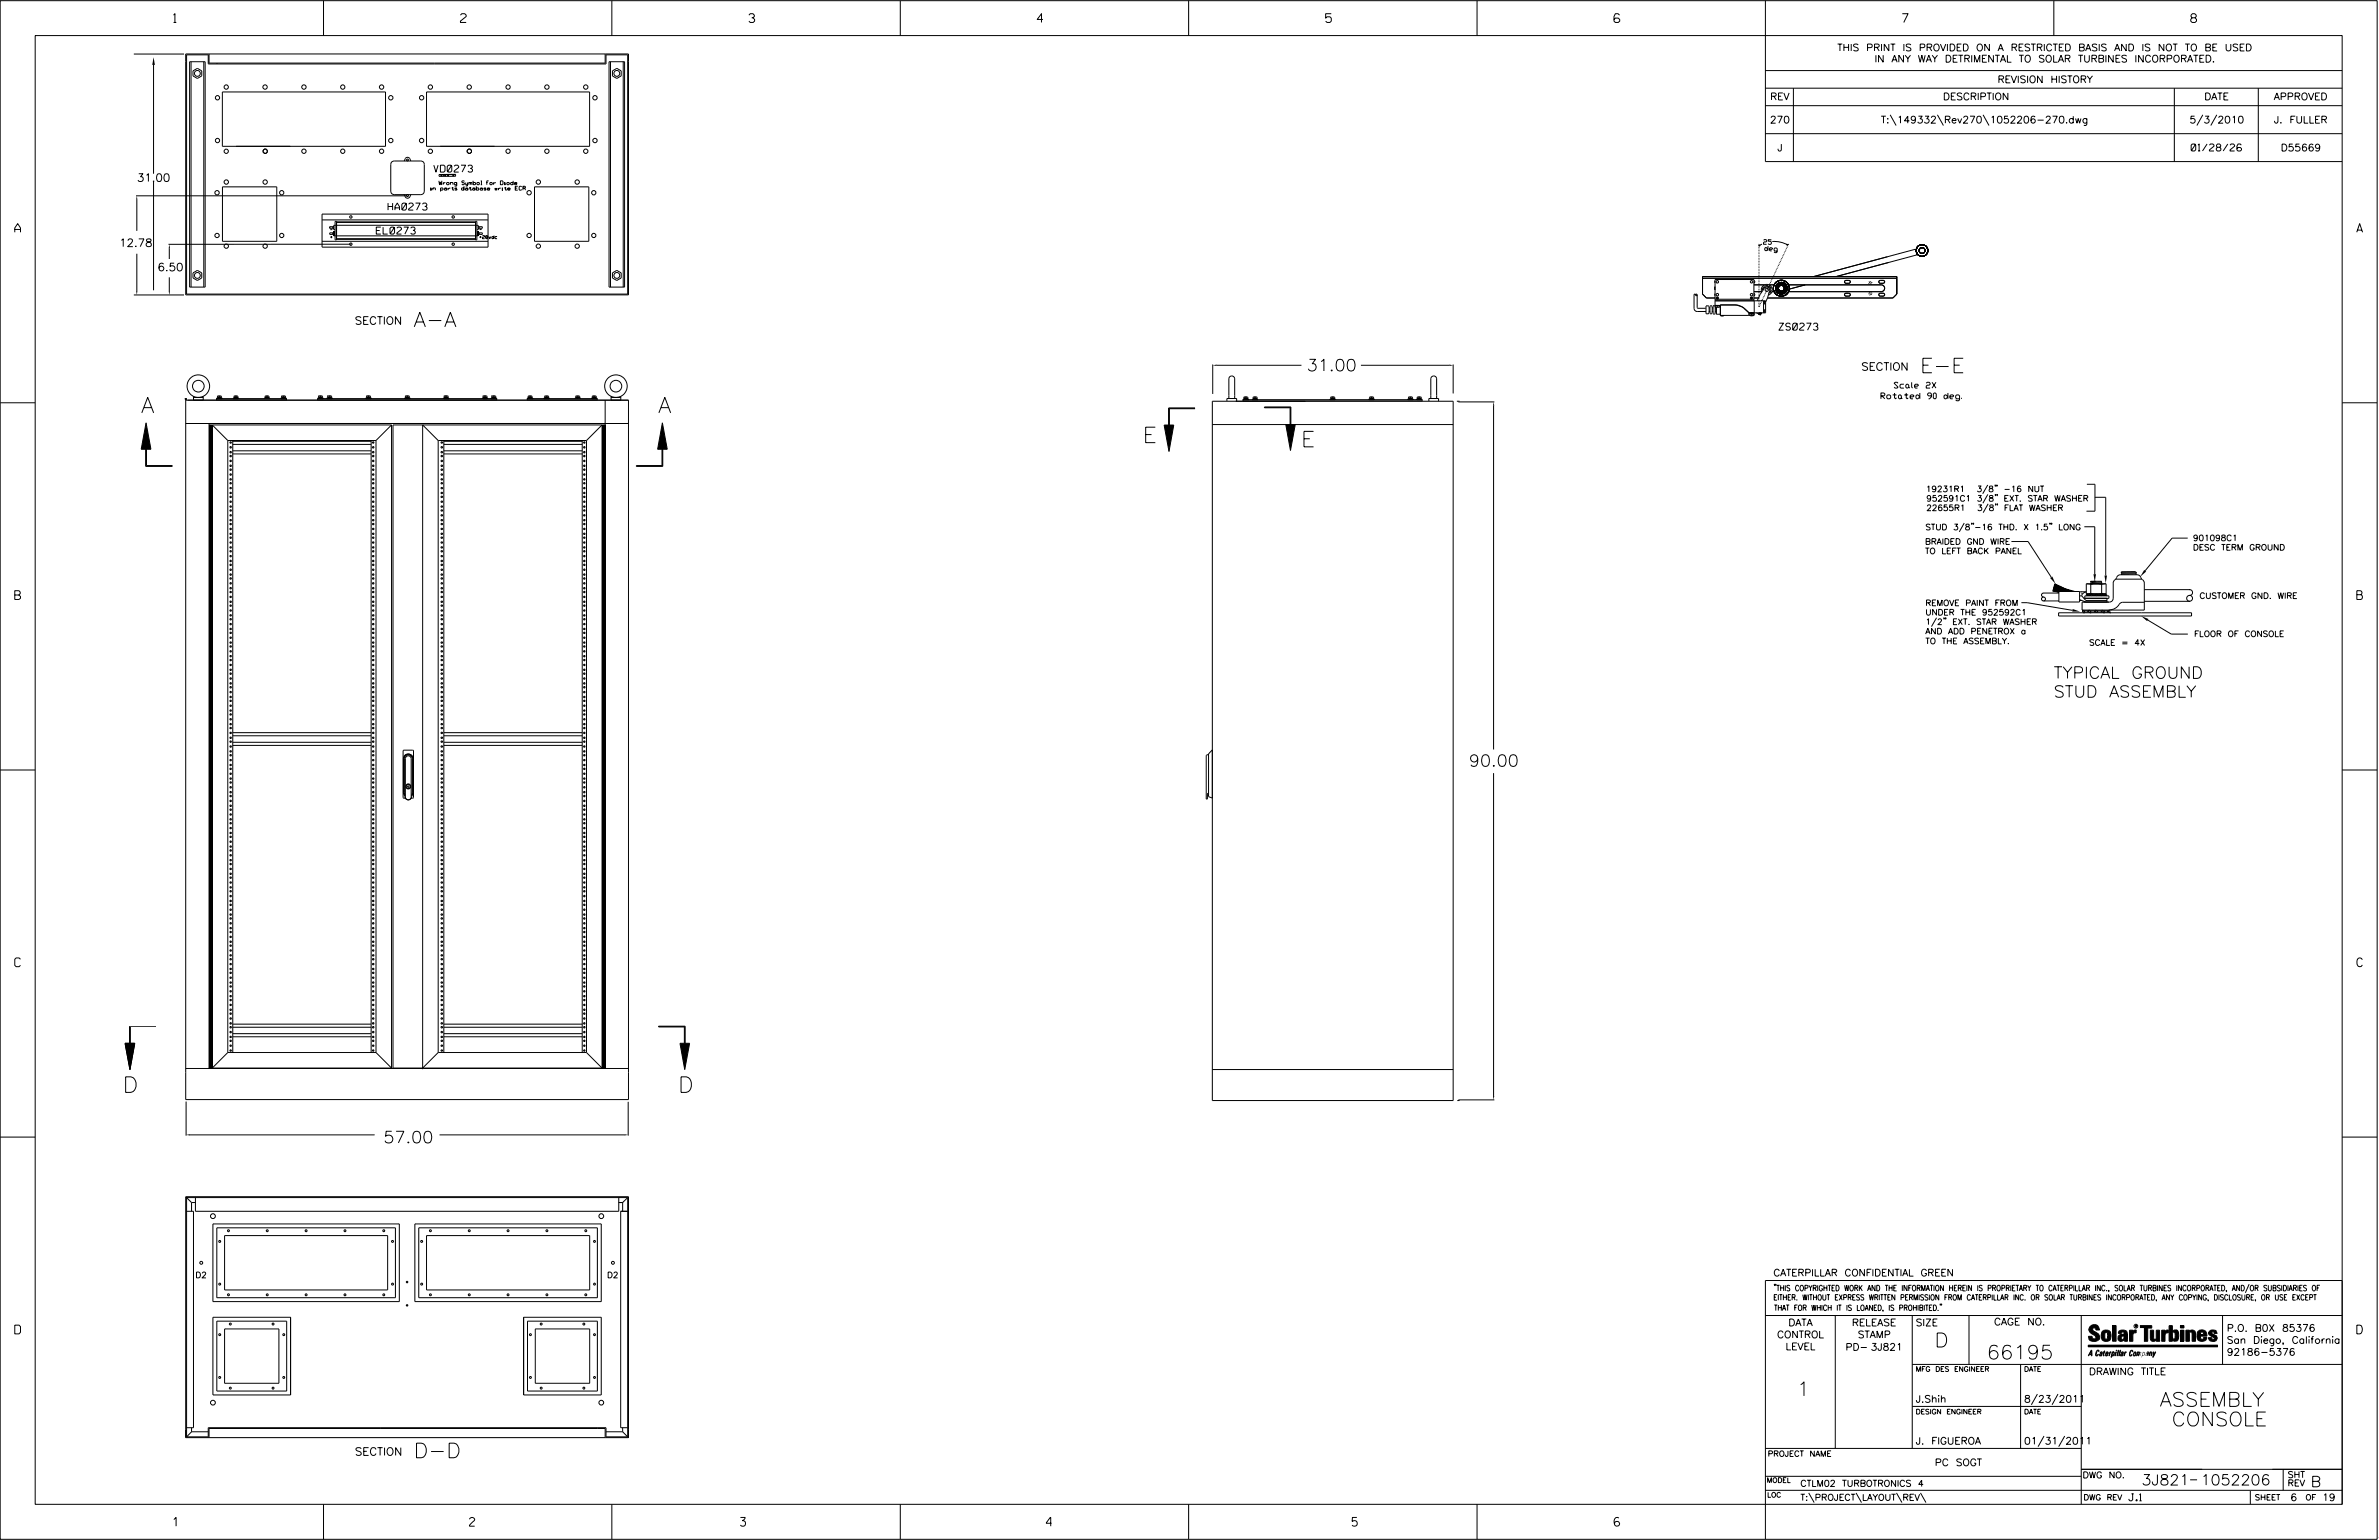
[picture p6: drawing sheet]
<svg xmlns="http://www.w3.org/2000/svg" width="864mm" height="559mm" viewBox="0 0 864 559" stroke-linecap="round" stroke-linejoin="round" font-family="sans-serif">
<defs><g id="words">
<g font-size="5.6">
<text x="51.2" y="149.8">A</text>
<text x="238.9" y="149.8">A</text>
<text x="414.8" y="160.6">E</text>
<text x="472.3" y="162.2">E</text>
<text x="44.5" y="396.4">D</text>
<text x="246.1" y="396.4">D</text>
</g>
<g font-size="5.3">
<text x="150.1" y="118.6">A-A</text>
<text x="697" y="135.3">E-E</text>
<text x="150.2" y="528.9">D-D</text>
</g>
<g font-size="5.1">
<text x="702.3" y="488.8">D</text>
<text x="721.2" y="493.2">66195</text>
<text x="652.2" y="506.5">1</text>
<text x="784" y="510.3">ASSEMBLY</text>
<text x="785.4" y="517.4">CONSOLE</text>
</g>
<g font-size="4.2">
<text x="474.3" y="134.6">31.00</text>
<text x="745.5" y="246.2">TYPICAL GROUND</text>
<text x="745.5" y="253">STUD ASSEMBLY</text>
<text x="533.2" y="278.1">90.00</text>
<text x="139.2" y="414.7">57.00</text>
</g>
<g font-size="3.8">
<text x="777.4" y="538.9">3J821</text>
<text x="798.8" y="538.9">1052206</text>
<text x="838.8" y="539.5">B</text>
</g>
<g font-size="3.2">
<text x="63" y="8.2">1</text>
<text x="167.2" y="8.2">2</text>
<text x="271.8" y="8.2">3</text>
<text x="376.5" y="8.2">4</text>
<text x="481.2" y="8.2">5</text>
<text x="690.6" y="8.2">7</text>
<text x="795.3" y="8.2">8</text>
<text x="5.4" y="84.3">A</text>
<text x="855.5" y="84.3">A</text>
<text x="5.4" y="217.5">B</text>
<text x="855.6" y="217.5">B</text>
<text x="5.4" y="350.8">C</text>
<text x="855.6" y="350.8">C</text>
<text x="5.4" y="484">D</text>
<text x="855.6" y="484">D</text>
<text x="62.8" y="553.8">1</text>
<text x="170.4" y="553.8">2</text>
<text x="268.8" y="553.8">3</text>
<text x="379.8" y="553.8">4</text>
<text x="490.8" y="553.8">5</text>
<text x="585.9" y="553.8">6</text>
</g>
<g font-size="2.8">
<text x="49.7" y="65.9">31.00</text>
<text x="43.3" y="89.5">12.78</text>
<text x="57.2" y="98.3">6.50</text>
<text x="128.8" y="117.7">SECTION</text>
<text x="675.7" y="134.4">SECTION</text>
<text x="128.8" y="528.1">SECTION</text>
</g>
<g font-size="2.5">
<text x="666.9" y="18.5">THIS PRINT IS PROVIDED ON A RESTRICTED BASIS AND IS NOT TO BE USED</text>
<text x="680.5" y="22.6">IN ANY WAY DETRIMENTAL TO SOLAR TURBINES INCORPORATED.</text>
<text x="725.1" y="30">REVISION HISTORY</text>
<text x="642.6" y="36.3">REV</text>
<text x="705.3" y="36.3">DESCRIPTION</text>
<text x="800.2" y="36.3">DATE</text>
<text x="825.4" y="36.3">APPROVED</text>
<text x="642.5" y="44.7">270</text>
<text x="682.8" y="44.7">T:\149332\Rev270\1052206-270.dwg</text>
<text x="794.8" y="44.7">5/3/2010</text>
<text x="825.5" y="44.7">J. FULLER</text>
<text x="645.2" y="54.8">J</text>
<text x="795.4" y="54.8">01/28/26</text>
<text x="827.9" y="54.8">D55669</text>
<text x="157.5" y="62.5">VD0273</text>
<text x="140.9" y="76.2">HA0273</text>
<text x="136.6" y="84.9">EL0273</text>
<text x="645.8" y="119.8">ZS0273</text>
<text x="643.8" y="463">CATERPILLAR CONFIDENTIAL GREEN</text>
<text x="645.1" y="485.5">CONTROL</text>
<text x="649.2" y="481.1">DATA</text>
<text x="672.3" y="481.1">RELEASE</text>
<text x="674.4" y="485.5">STAMP</text>
<text x="695.4" y="481.1">SIZE</text>
<text x="723.8" y="480.8">CAGE NO.</text>
<text x="808.4" y="483.1">P.O. B0X 85376</text>
<text x="648.2" y="489.8">LEVEL</text>
<text x="669.9" y="490">PD- 3J821</text>
<text x="808.4" y="487.5">San Diego, California</text>
<text x="808.4" y="491.8">92186-5376</text>
<text x="758.3" y="498.9">DRAWING TITLE</text>
<text x="695.4" y="508.9">J.Shih</text>
<text x="734.8" y="508.9">8/23/2011</text>
<text x="695.4" y="524.1">J. FIGUEROA</text>
<text x="734.8" y="524.1">01/31/2011</text>
<text x="702.4" y="531.9">PC SOGT</text>
<text x="772.8" y="544.6">J.1</text>
<text x="831.4" y="544.6">6</text>
<text x="843" y="544.6">19</text>
</g>
<g font-size="2.3">
<text x="653.5" y="539.4">CTLM02 TURBOTRONICS 4</text>
<text x="756" y="536.3">DWG NO.</text>
<text x="830.4" y="539.3">REV</text>
<text x="830.4" y="536.2">SHT</text>
<text x="653.5" y="544.5">T:\PROJECT\LAYOUT\REV\</text>
</g>
<g font-size="2.1">
<text x="687.6" y="140.8">Scale 2X</text>
<text x="682.8" y="144.7">Rotated 90 deg.</text>
<text x="699.1" y="178.5">19231R1</text>
<text x="717.7" y="178.5">3/8&quot; -16 NUT</text>
<text x="699.3" y="181.9">952591C1 3/8&quot; EXT. STAR WASHER</text>
<text x="699.3" y="185.3">22655R1</text>
<text x="715.1" y="185.3">3/8&quot; FLAT WASHER</text>
<text x="698.8" y="197.6">BRAIDED GND WIRE</text>
<text x="698.9" y="192.3">STUD 3/8&quot;-16 THD. X 1.5&quot; LONG</text>
<text x="796.1" y="196.2">901098C1</text>
<text x="698.8" y="201">TO LEFT BACK PANEL</text>
<text x="796.1" y="199.7">DESC TERM GROUND</text>
<text x="698.9" y="219.8">REMOVE PAINT FROM</text>
<text x="798.4" y="217.2">CUSTOMER GND. WIRE</text>
<text x="698.9" y="223.2">UNDER THE 952592C1</text>
<text x="698.9" y="226.7">1/2&quot; EXT. STAR WASHER</text>
<text x="698.9" y="230.1">AND ADD PENETROX a</text>
<text x="698.9" y="233.6">TO THE ASSEMBLY.</text>
<text x="796.5" y="231">FLOOR OF CONSOLE</text>
<text x="758.4" y="234.2">SCALE = 4X</text>
<text x="70.9" y="463.7">D2</text>
<text x="220.4" y="463.7">D2</text>
</g>
<g font-size="2">
<text x="643.8" y="468.4">&quot;THIS COPYRIGHTED WORK AND THE INFORMATION HEREIN IS PROPRIETARY TO CATERPILLAR INC., SOLAR TURBINES INCORPORATED, AND/OR SUBSIDIARIES OF</text>
<text x="643.8" y="471.8">EITHER. WITHOUT EXPRESS WRITTEN PERMISSION FROM CATERPILLAR INC. OR SOLAR TURBINES INCORPORATED, ANY COPYING, DISCLOSURE, OR USE EXCEPT</text>
<text x="644" y="475.6">THAT FOR WHICH IT IS LOANED, IS PROHIBITED.&quot;</text>
<text x="641.7" y="528.5">PROJECT NAME</text>
<text x="756.3" y="544.3">DWG REV</text>
<text x="818.5" y="544.3">SHEET</text>
<text x="836.9" y="544.3">OF</text>
</g>
<g font-size="1.8">
<text x="695.4" y="497.6">MFG DES ENGINEER</text>
<text x="734.8" y="497.6">DATE</text>
<text x="695.4" y="513.1">DESIGN ENGINEER</text>
<text x="734.8" y="513.1">DATE</text>
<text x="641.3" y="538">MODEL</text>
<text x="641.5" y="543.3">LOC</text>
</g>
<g font-size="1.7">
<text x="640.2" y="88.6" transform="rotate(2 640.2 88.6)">2</text>
<text x="641.9" y="88.7" transform="rotate(2 641.9 88.7)">5</text>
<text x="640.6" y="90.9" transform="rotate(2 640.6 90.9)">d e g</text>
</g>
<g font-size="1.4">
<text x="156.2" y="69">in parts database write ECR</text>
<text x="159.3" y="67">Wrong Symbol for Diode</text>
</g>
<g font-size="1.1">
<text x="119.9" y="83.9">-</text>
<text x="174.1" y="83.9">-</text>
<text x="119.9" y="86.6">+</text>
<text x="174" y="86.6">+28vdc</text>
</g>
<text font-size=".9" x="775.1" y="481.7">R</text>
</g></defs>
<g fill="none" stroke="#000" stroke-width=".36">
<path d="M.1 .2h862.8v558.4h-862.8zM12.8 12.9h837.4v533h-837.4zM48.6 19.6h18.2M67.4 19.6h160.7v87.4h-160.7zM75.9 19.6v3.3h143.8v-3.3M117.4 .2v12.7M222.1 .2v12.7M326.8 .2v12.7M431.5 .2v12.7M536.2 .2v12.7M587.9 5.5l-.5-.5h-1l-.5 1v1.7l.5 .4h1l.6-.4v-.6l-.6-.5h-1l-.5 .5M640.9 .2v58.4h209.3"/>
<path d="M745.6 .2v12.7M55.7 23.6v39.4M68.8 22.4h5.7v81.8h-5.7zM69.4 22.4v81.8M70.1 25.7l1.5-.9 1.6 .9v1.9l-1.6 .9-1.5-.9zM74 22.4v81.8M78.7 22.9v.3M80.7 33.4h59.2v19.7h-59.2zM154.8 33.4h59.2v19.7h-59.2zM221.1 22.4h5.6v81.8h-5.6zM221.6 22.4v81.8M222.3 25.7l1.6-.9 1.6 .9v1.9l-1.6 .9-1.6-.9z"/>
<path d="M226.2 22.4v81.8M640.9 25.6h209.3M640.9 32h209.3M640.9 38.3h209.3M651 32v26.6M789.3 32v26.6M819.8 32v26.6M142.2 58.8l.9-.4h9.7a1.21 1.21 0 0 1 1.2 1.3v9.7a1.26 1.26 0 0 1-1.2 1.2h-9.7a1.26 1.26 0 0 1-1.2-1.2v-9.7zM146.8 58.4l.3-.9 .9-.4 .8 .4 .3 .9M640.9 48.5h209.3M686.2 41.7l2.1 3.8M703.3 41.7l2.2 3.8"/>
<path d="M719.9 41.7l2.1 3.8M799.6 41.7l-2.1 3.8M804.7 41.7l-2.2 3.8M49.4 71h98.2M49.7 72.5v11.3M55.7 65.9v39.4M80.8 67.8h19.7v19.8h-19.7zM116.9 77.7h60.3v12h-60.3zM116.9 79.8h60.3M146.8 70.6l.3 .9 .9 .4 .6-.2 .5-1.1M159.4 63.3h6v.7h-6zM160.1 63.5h.3v.3h-.3z"/>
<path d="M160.8 63.6v.2M162.5 63.5h.3v.3h-.3zM164.4 63.5h.3v.3h-.3zM194 67.8h19.7v19.8h-19.7zM49.7 92.1v13.5M61.5 90.1v3.9M70.1 99l1.5-.9 1.6 .9v1.9l-1.6 .9-1.5-.9zM116.9 87.6h60.3M119.7 82.3h1.1v.5h-1.1zM119.7 84.5h1.1v.6h-1.1zM120.8 82.7l.3 .2-.3-.1M120.8 85l.3 .2"/>
<path d="M120.8 84.9l.3 .2M121.1 84v1.5h52.5v-1.5M121.1 82.1l-.3 .3M121.1 84.3l-.3 .3M121.6 80.3h.6v6.7h-.6zM121.6 83.3h-.5v-1.5h52.5v1.5h-.5M122.2 86.9h50.4M122.2 86.6h50.4M122.2 80.5h50.4M122.2 80.7h50.4M127.4 88.6l-66.2 .1M172.6 80.3h.5v6.7h-.5z"/>
<path d="M173.6 82.1l.4 .3M173.6 84.3l.4 .3M174 82.3h1.1v.5h-1.1zM174 84.5h1.1v.6h-1.1zM174 82.7l-.4 .3 .4-.2M174 85l-.4 .2M174 84.9l-.4 .2M222.3 99l1.6-.9 1.6 .9v1.9l-1.6 .9-1.6-.9zM638.5 89.3l.5-.2-.3-.3-.2 .5M638.5 88.5v.3M638.5 89.1v.3M638.5 89.6v.3"/>
<path d="M638.5 90.2v.3M638.5 90.8v.3M638.5 91.3v.3M638.5 91.9v.3M638.5 92.5v.2M638.5 93v.3M638.5 93.6v.3M638.5 94.2v.2M638.5 94.7v.3M638.5 95.3v.3M638.5 95.8v.3M638.5 96.4v.3"/>
<path d="M638.5 97v.3M638.5 97.5v.3M638.5 98.1v.3M638.5 98.7v.3M638.5 99.2v.3M638.5 99.8v.3M639.6 88.6l-1.1 .6M643.4 87.6a10.2 10.2 0 0 1 5.6 1.3M644 99.8l-.1 .3M644.2 99.3l-.1 .3M644.5 98.8l-.2 .3M644.7 98.3l-.1 .2"/>
<path d="M644.9 97.8l-.1 .2M645.2 97.3l-.1 .2M645.4 96.8l-.1 .2M645.7 96.2l-.2 .3M645.9 95.7l-.1 .3M646.1 95.2l-.1 .3M646.4 94.7l-.1 .3M646.6 94.2l-.1 .3M646.9 93.7l-.2 .2M647.1 93.2l-.1 .3M647.3 92.7l-.1 .2M647.6 92.2l-.1 .2"/>
<path d="M647.8 91.7l-.1 .2M648.1 91.2l-.2 .2M648.3 90.6l-.1 .3M648.5 90.1l-.1 .3M648.7 88.5l.3 .4h-.5zM648.8 89.6l-.1 .3M649 89.1l-.1 .3M649.3 88.5l-.2 .4M48.6 107h18.2M61.5 100.6v5M228.1 106.7h-160.4v-86.8h7.9v3.3h144.4v-3.3h7.9v86.8M615.5 106.9v.2"/>
<path d="M615.5 107l-.1-.2-.4 .1v5l.2 .7 .9 .4h3.2M616.1 107v4.7l3.1 .2M618 101h70.6M620.4 111.7v1.5M620.7 111.7v1.5M621.1 113.9h.1M621.1 110.9h.1M621.1 110.9l-.5 .8-.4-.7h-.9v2.8h.9l.4-.7 .5 .8M621.1 113.9l.6-.8 .3 .8 .4 .1 .4-.9 .3 .9M621.1 110.9l.6 .8 .4-.8 .4 .2M621.6 111.7v1.5M621.8 111.7v1.5"/>
<path d="M622.5 111.1l.2 .5 .3-.1M622.6 111.1h1.7v.3l-.8 .2-.1-.3v.3l-.4-.1M622.6 104v1.2M622.6 106.6v.7M622.6 101.9v.7M622.6 109.1l18.3 .1v4.3h-6M622.6 108.1h-3.2l-1.4-1.4v-6.3h70.6v6.3l-1.5 1.4h-45.5M622.6 111.1v.3M622.6 108.6h14.1M622.6 111.4l.4 .1M622.7 111.7v1.5M622.7 110.8v.3"/>
<path d="M622.9 111.7v1.5M623 108.6v-.8h.8v.8M623.1 111.6v2.4M623.1 108.4h.6M623.1 108.2h.6M623.1 114h1.4M623.1 108.1h.6M623.1 107.9h.6M623.2 108.3h.4M623.3 108h.3M623.3 108.2h.2M623.5 110.8l-.3 .3"/>
<path d="M623.6 110.8l-.3 .3M624.1 110.8v.3M624.5 114.4l.8 .2M625.6 114.6h-.3M625.8 114.5l-.2 .1M625.9 114.4l-.1 .1M633 111.9l1.9 1.6M633 111.8l-2.6-1.1h-5.9v3.7M634.9 113.5v.9M635 113.5a7.9 7.9 0 0 0-3.5-2.6l-1.7-.3h-5.3v3.8M635 113.7h1.7v.4l-.7 .2-.2-.3v.3l-.4-.1-.4-.1zM635.1 113.5v.2"/>
<path d="M635.2 114.4h1.4M635.4 108.6v-.8h.8v.8M635.5 108.1h.6M635.5 107.9h.6M635.5 108.4h.6M635.5 108.2h.6M635.6 108.2h.4M635.6 108.3h.4M635.7 108h.3M636 113.5l-.4 .2M636.6 113.5v.2M636.7 108.1h1.7"/>
<path d="M636.7 101.8l.3 .5-.3 .4M636.7 106.4l.3 .5-.3 .5M636.7 105.8h2.8M636.7 103.4h3.9M636.7 109.1v-7.7h-14.1v9.4h1.9M636.8 109.2v5.2h-12.3M637.6 113.5l.8 .4M638.3 113.9l.8 .4M638.4 113.9l.7 .3M638.4 113.8l.8 .3M638.5 113.6l.7 .4-.8-.3M638.5 100.4v.2"/>
<path d="M638.5 100.9v.3M638.5 101.5v.3M638.5 102.1v.2M638.5 102.6v.3M638.5 103.2v.3M638.5 103.8v.2M638.5 104.3v.3M638.5 104.9v.3M638.5 105.4v.3M638.5 106v.3M638.5 106.6v.3M638.5 107.1v.3"/>
<path d="M638.5 107.7v.3M638.5 108.3v.2M638.5 108.8v.3M638.5 109.4v.3M638.5 110v.2M638.5 110.5v.3M638.7 113.5l.6 .3M638.7 111.1l-.2 .3v-.3M638.8 113.5l.5 .3M638.9 110.5l-.1 .3M639 113.5l.4 .2M639.1 113.5l.3 .2"/>
<path d="M639.2 110l-.2 .3M639.2 113.5l.2 .1M639.3 113.9l-.8-.3-.2 .3 .8 .4M639.3 113.5l-.2 .8M639.4 109.1l.1-.2 .1 .2M639.4 109.5l-.1 .2M639.5 106a2 2 0 0 1 1.1-2.7 2 2 0 0 1 2.7 1.2 2 2 0 0 1-1.4 2.6M639.6 109l-.1 .3M639.9 108.5l-.1 .2M640.2 104.6h.1M640.1 108l-.1 .2M640.2 109.2v4.3"/>
<path d="M640.4 107.5l-.1 .2M640.5 109.1v1.2h.4M640.6 104.5l-.3-.5-.2 .3-.3 .9h.3M640.6 107l-.1 .2M640.9 106.4l-.2 .3M640.9 112.4h-.4v1.1M641.1 105.9l-.1 .3M641.3 103.8h.1M641.3 105.4l-.1 .3M641.6 104.9l-.1 .3M641.6 104.2l.2-.5-.6-.1-.6 .2 .3 .4M641.6 108.1l.8-2.6a1.06 1.06 0 0 0-.6-1.3 1.06 1.06 0 0 0-1.3 .4l-1.5 2.2-1.1 2.3"/>
<path d="M641.6 108.1l-.7 1.5M641.8 104.4l-.1 .3M641.9 104.3l.2-.5 .5 .5 .3 .5-.5 .1M642.1 103.9l-.2 .2M642.1 106.5v.1M642.2 103.4h1.8M642.3 103.4l-.1 .2M642.4 105.2h.5v.3l-.5 .9-.2-.4M642.6 104.4h.1M642.5 102.9l-.1 .2M642.7 105.8h.1M642.8 102.4l-.1 .2"/>
<path d="M643 101.8l-.1 .3M643.3 101.4l-.2 .2M643.3 105.8h.7M643.5 100.8l-.1 .3M643.7 100.3l-.1 .3M645 104.9l.1 .2M645 104.3l-.1 .3M645.1 104.6v.2M645.2 105.4l.1 .2M645.2 103.8l-.1 .2M645.2 105.1l.1 .3M645.2 104l-.1 .3"/>
<path d="M645.4 105.6l.2 .2M645.4 103.6l-.1 .2M645.5 105.8l.2 .2M645.5 103.3l-.2 .2M645.6 102.8a2.12 2.12 0 0 0-1 2.3 2.12 2.12 0 0 0 2 1.6M645.6 102.8l.1 .4M645.7 103.2a1.71 1.71 0 0 0-.7 1.8 1.71 1.71 0 0 0 1.5 1.3M645.9 105.9l.2 .2M645.9 103.2l-.3 .2M646 106.2h.2M646 103l-.3 .2M646.4 106.2h.2"/>
<path d="M646.4 103l-.3 .1M646.5 106.3h.3M646.5 102.9h-.3M646.5 106.3l.1 .4M646.6 102.5a2.12 2.12 0 0 1 2.1 1.6 2.12 2.12 0 0 1-1 2.3M646.6 102.5l-1 .3M646.6 102.5l.1 .4M646.6 103h.3M646.7 102.9a1.71 1.71 0 0 1 1.6 1.3 1.71 1.71 0 0 1-.7 1.8l.1 .4M646.8 102.9h.3M647.2 103.1l.2 .1M647.2 106.1l-.3 .1"/>
<path d="M647.3 106.2h-.2M647.3 103l.3 .2M647.7 105.8l-.3 .1M647.7 103.4l.1 .2M647.7 106.4l-1.1 .3M647.8 105.8l-.2 .2M647.8 103.3l.2 .2M648 103.8l.1 .2M648 105.4l-.2 .2M648.1 103.8l.1 .2M648.1 105.4l-.1 .2M648.2 104.8l-.1 .3"/>
<path d="M648.2 104.3v.3M648.3 104.9l-.1 .2M648.3 104.3v.3M649.3 103.4h33.6a1.23 1.23 0 0 1 1.2 1.2 1.23 1.23 0 0 1-1.2 1.2h-33.6M655.3 103.4l-5.8 1.5M666.5 100.4l29.5-7.9-.6-2.1-37 10M669.6 102l1.6-.3 .5 .6-.3 .4-1.3 .1-.5-.3zM669.6 106.7l.5-.3h1.1l.5 .5-.3 .5-1.3 .1-.5-.3zM678.4 106.5l.1 .3M678.4 102.7l.1 .3M678.7 107h.3M678.7 106l-.2 .2"/>
<path d="M678.7 103.2l.3 .1M678.7 102.2l-.2 .2M678.8 106.7h.3M678.8 106.3l-.1 .2M678.8 102.9h.3M678.8 102.5l-.1 .2M679 105.9l.2 .1M679 102.1l.2 .1M679.1 106.3l.1 .2M679.1 102.5l.1 .2M679.4 106.2l.1 .3M679.4 102.4l.1 .3"/>
<path d="M679.5 106.8l-.3 .2M679.5 103l-.3 .2M682.1 102l1.5-.3 .5 .6-.2 .4-1.3 .1-.5-.3zM682.3 106.5h1.6l.2 .7-.5 .3-1.3-.1-.3-.5zM440.2 132.3v10.6M441.6 132.5h30.8M447.1 136.4h.1M447.1 136.4l.9 .4 .2 .7v7.1M447.1 136.4l-.6 .2-.4 .9v7.1M494 132.5h32.1M520.5 136.4l-.9 .4-.2 .7v7.1M520.5 136.4l.6 .2 .4 .9v7.1"/>
<path d="M520.5 136.4h.1M527.5 132.3v10.5M.1 146.2h12.7M53 153.4l1.8 9.6h-3.5zM67.2 144.7h.5l-.2 .5zM67.4 145.2h160.7v253.8h-160.7zM67.4 153.7h160.7M70.2 144.2h3.6M70.2 143.8v1.4M73.8 143.8v1.4M75.9 154.2h1M75.9 153.7v234"/>
<path d="M77 154.2h65.1M77 154.2l5.7 5.6M77 154.2v233.4l5.7-5.7M78.6 144.6h25.4M78.6 145.1h25.4M79 143.8v.7M79 144.2h1.4zM79 143.8h.7M79 143.8h.1M79.3 143.7h.8M79.4 144.5l.4-.3-.3 .3M79.7 143.8h.7v.7"/>
<path d="M79.7 143.8v.4M80.7 144.6l-2.1-.1v.7M82.7 159.8h53.8M82.7 159.8v222.1M84.5 159.8v222.1M84.6 144.6h2.1M84.9 143.8h.1M84.9 143.8v.7M84.9 144.2h1.5zM84.9 143.8h.8M85.2 143.7h.9M85.4 144.5l.4-.3-.3 .3"/>
<path d="M85.7 143.8h.7v.7M85.7 143.8v.4M95.9 144.6h2.1M96.2 143.8h.1M96.2 144.2h1.4zM96.2 143.8h.7M96.2 143.8v.7M96.5 143.7h.8M96.9 143.8h.7v.7M96.9 143.8v.4M97 144.2l-.3 .3M101.9 144.6l2.1-.1v.7"/>
<path d="M102.2 143.8h.1M102.2 144.2h1.4zM102.5 143.7h.8M102.9 143.8h.7v.7M102.9 143.8h-.7v.7M102.9 143.8v.4M103 144.2l-.3 .3M115.3 144.6h65M115.3 145.1h65M115.6 143.8h.1M115.6 144.2h1.5zM115.6 143.8h.7"/>
<path d="M115.6 143.8v.6M115.9 143.7h.8M116.3 143.8l.7-.1 .1 .7M116.3 143.8v.4M116.5 144.2l-.4 .2M117.4 144.6v-.2h-2.1v.8M118.6 144.6v-.2h2.1v.2M119 143.8h.1M119 143.8v.6M119 143.8h.7M119 144.2h1.4zM119.3 143.7h.8"/>
<path d="M119.7 143.8l.7-.1v.7M119.7 143.8v.4M119.8 144.2l-.3 .2M132.7 144.6v-.2h2.1v.2M133 143.8h.1M133.1 144.2h1.4zM133.1 143.8h.7M133.1 143.8v.6M133.3 143.7h.9M133.8 143.8l.7-.1v.7M133.8 143.8v.4M133.9 144.2l-.3 .2"/>
<path d="M134.7 159.8v222.1M136.5 159.8v222.1M142.1 154.2l-5.6 5.6M142.1 154.2v233.4l-5.6-5.7M146.8 144.6v-.2h2.1v.2M147.1 143.8h.1M147.2 144.2h1.4zM147.5 143.7h.8M147.9 143.8l.7-.1v.7M147.9 143.8l-.7-.1v.7M147.9 143.8v.4M148 144.2l-.3 .2"/>
<path d="M159.1 159.8l-5.7-5.6v233.4l5.7-5.7M159.1 159.8h53.8M159.1 159.8v222.1M160.9 144.6v-.2h2.1v.2M161.1 159.8v222.1M161.3 144.2h1.4zM161.3 143.8h.7M161.3 143.8h.1M161.3 143.8v.6M161.5 143.7h.9M162 143.8l.7-.1v.7M162 143.8v.4"/>
<path d="M162.1 144.2l-.4 .2M175 144.6v-.2h2.1v.2M175.4 144.2h1.4zM175.4 143.8h.7M175.4 143.8h.1M175.4 143.8v.6M175.6 143.7h.9M176.1 143.8l.7-.1v.7M176.1 143.8v.4M176.2 144.2l-.3 .2M178.2 144.6v-.2h2.1v.8M178.5 144.2h1.5z"/>
<path d="M178.5 143.8h.7M178.5 143.8h.1M178.5 143.8v.6M178.8 143.7h.9M179 144.4l.4-.2-.3 .2M179.2 143.8l.8-.1v.7M179.2 143.8v.4M191.4 144.6h25.4M191.4 145.1h25.4M191.7 143.8h.1M191.7 144.2h1.4zM191.7 143.8h.7"/>
<path d="M191.7 143.8v.7M192.1 143.7h.8M192.4 143.8h.7v.7M192.4 143.8v.4M192.5 144.2l-.3 .3M192.5 144.2l-.2 .3M193.5 144.6l-2.1-.1v.7M197.4 144.6h2.1M197.7 143.8h.1M197.7 143.8h.7M197.7 144.2h1.4zM197.7 143.8v.7"/>
<path d="M198 143.7h.9M198.4 143.8h.7v.7M198.4 143.8v.4M198.5 144.2l-.3 .3M208.7 144.6h2.1M209 143.8h.1M209 143.8h.7M209 144.2h1.4zM209 143.8v.7M209.3 143.7h.8M209.7 143.8h.7v.7M209.7 143.8v.4"/>
<path d="M209.8 144.2l-.3 .3M211.3 159.8v222.1M212.9 159.8l5.6-5.6v233.4l-5.6-5.7M212.9 159.8v222.1M214.7 144.6l2.1-.1v.7M215 143.8h.1M215 144.2h1.4zM215 143.8h.7M215 143.8v.7M215.3 143.7h.8M215.7 143.8h.7v.7M215.7 143.8v.4"/>
<path d="M215.8 144.2l-.3 .3M219.7 145.2v242.5M219.9 154.2h-77.2v233.4h77M221.8 144.2h3.6M221.8 143.8v1.4M225.4 143.8v1.4M240.5 153.4l1.7 9.6h-3.5zM422.6 154.2h3.5l-1.7 9.6zM424.2 148.2h9.6M424.4 148v6.2M433.8 148h-9.6v6.2M433.8 148.3h-9.3v5.9"/>
<path d="M440.1 145.6h87.4v253.7h-87.4zM440.1 154.1h87.4M445.4 145.6v-1h3.5v1M451.2 145h65.1M451.2 145.5h65M451.6 144.1h.7M451.6 144.6h1.4zM451.6 144.1h.1M451.6 144.1v.7M451.9 144.1h.8M452.3 144.1h.7v.7M452.3 144.1v.5"/>
<path d="M452.4 144.6l-.3 .2M453.3 145v-.2h-2.1v.8M454.9 144.1h.1M454.9 144.1h.7M454.9 144.6h1.4zM454.9 144.1v.7M455.2 144.1h.8M455.6 144.1h.7v.7M455.6 144.1v.5M455.7 144.6l-.3 .2M455.7 144.6l-.2 .2M456.7 144.8h-2.1v.2"/>
<path d="M459 147.8h9.6M466.7 153.9l1.8 9.6 1.7-9.6M468.3 153.9v-5.9h-9.3v-.3h9.6v6.2M468.5 147.7v6.2M482.7 145v-.2h2.2v.2M483.1 144.1h.1M483.1 144.1h.7M483.1 144.6h1.4zM483.1 144.1v.7M483.4 144.1h.8M483.8 144.1h.7v.7M483.8 144.1v.5"/>
<path d="M483.9 144.6l-.3 .2 .3-.2M496.9 145v-.2h2.1v.2M497.2 144.1h.1M497.2 144.1h.7M497.2 144.6h1.4zM497.2 144.1v.7M497.5 144.1h.8M497.9 144.1h.7v.7M497.9 144.1v.5M498 144.6l-.3 .2M511 145v-.2h2.1v.2M511.3 144.1h.1"/>
<path d="M511.3 144.1h.7M511.3 144.6h1.4zM511.3 144.1v.7M511.6 144.1h.8M512 144.1h.7v.7M512 144.1v.5M512.1 144.6l-.3 .2M514.1 145v-.2h2.2v.8M514.5 144.1h.1M514.5 144.1h.7M514.5 144.6h1.4zM514.5 144.1v.7"/>
<path d="M514.8 144.1h.8M515.2 144.1h.7v.7M515.2 144.1v.5M515.3 144.6l-.3 .2M518.7 145.6v-1h3.5v1M528.8 145.6h1M529.4 145.8h13.1M542.2 147.2v124.8M850.2 146.2h12.7M52.9 163v6.2h9.6v-.3h-9.3v-5.9M52.9 169.1h9.6M53 163v6.2"/>
<path d="M84.5 163.6h50.2M84.5 161.3h50.2M84.5 164.7h50.2M84.5 160.1h50.2M161.1 163.6h50.2M161.1 161.3h50.2M161.1 164.7h50.2M161.1 160.1h50.2M231 169.1h9.6M240.3 163v5.9h-9.3v.3h9.6v-6.2M240.5 163v6.2M721.6 176l-1.9 3.2"/>
<path d="M721.6 179.4l-1.8 3.2M724.4 176.1l-.2 .5M724.4 179.5l-.1 .5M725 176.1h-.2h.2l-.2 .5M725 179.5l-.1 .5M757.6 175.7h2.9v9.8h-3.1M713 189.8l-1.8 3.2M715.9 189.9h-.3h.3l-.3 .5M716.5 189.9h-.3h.3l-.3 .5M721.7 182.8l-1.8 3.2M724.5 182.9h-.2h.2l-.2 .5M725.1 182.9l-.1 .5"/>
<path d="M726.7 195.3h.1M730.2 196.5h6l8.4 13M744.3 189.9h-.3h.3l-.3 .5M744.9 189.9h-.3h.3l-.3 .5M756.6 191.1h3.8v17.3M760.5 180.4h3.9v28.4M794.1 195.3h-5.6l-9.8 11.8M733.8 218.7h2.1l16.4 2.8M741.8 218.1h5.6M741.8 215.2h5.6M741.9 215.2a.73 .73 0 0 0-.8 .7 .73 .73 0 0 0 .7 .7M745.2 214.3l2.9 .3"/>
<path d="M745.3 214.1l5.2 .5M745.3 214.1l2.1 1M745.3 213.8l2.1 1-2.2-.2 .7-2.8 5.9 2.8M745.3 213.9l7.5 .7M745.4 213.7l6.7 .6M745.4 213.6l2.2 1M745.5 213.5l5.4 .5M745.5 213.4l2.6 1.2M745.5 213.3l4.2 .3M745.6 213.1l3 1.5M745.6 212.9l3.6 1.7M745.6 213l3.5 .4"/>
<path d="M745.6 212.8l2.9 .3M745.7 212.7l4 1.9M745.7 212.5l7.5 2.1M745.7 212.6l2.2 .2M745.7 212.5l4.5 2.1M745.8 212.3l4.9 2.3M745.8 212.4l1.5 .1M745.9 211.9h.2M746.7 212.2l-.9-.1 5.4 2.5M747.4 214.6h7.5v3.8h-7.5zM754.9 216.2h.7M754.9 217.9h.7"/>
<path d="M754.9 217.6l2.3 .8M755.4 214.7h1.9M755.6 214.7l-.7 .1M755.7 215.4h.1M755.8 218.5h9.9a1.39 1.39 0 0 0 1.4-1.4v-5.5l.2-.7 .6-.7a2.36 2.36 0 0 1 1.8-1.6h6.1a2.29 2.29 0 0 1 1.8 1.6l.6 .7 .2 .7v9.8h-22.6zM756.5 217.1h9.1v-.9h-8.8v.9M757.3 214.8l-.9 .4-.7 1 1.5 1.7h7.7M757.3 211.8h7.2v3.7h-7.2zM757.4 215.5l.2 .7M757.4 215.5l.4 .4M757.4 215.5l1.6-.3 1.7 .3 2.2-.3 1.5 .3M757.4 211.8l1.6 .3 1.1-.3 2.8 .3 1.5-.3"/>
<path d="M757.6 215.7h1.3M757.7 216.1h1.4M758 215.7l-.3 .5M758.8 215.8l.4 .4M759 215.5l-.4 .6M759 215.5l.5 .4M759.2 211.4l-.4 .3 .2 3.8M759.2 215.7h1.5M759.4 216.1h1.5M759.6 215.7l-.3 .5M760.7 215.8l.4 .4M760.9 210.9l-2.1 .1"/>
<path d="M761.1 215.7h1.5M761.3 216.1h1.5M761.4 215.9l-.5-.4-.4 .6M761.5 215.7l-.3 .5M762.5 215.8l.5 .4M762.7 211.2l-3.5 .2M762.7 211.2l.4 .3M762.7 211.2l.2-.3h-4l.3 .5M762.9 211.8v3.7M762.9 215.7h1.4M763.1 211.5l-4.2 .3M763.1 211.5l-.4 .3"/>
<path d="M763.1 216.1h1.5M763.2 215.9l-.5-.4-.4 .6M763.3 215.7l-.2 .5M764.3 215.8l.4 .4M764.5 215.5l.3 .7M764.5 215.5l-.4 .6M764.8 216.1h.1M764.9 217.1v1.3M768 210.1h9.5M769.9 208.4l.2 .2M770.3 208l-.4 .4M775.2 207.5l-5.3 .2 .4 .3"/>
<path d="M775.2 208.2l-5.2 .2M775.2 207.5l.4 .4M775.2 208.2l.4 .4M775.2 207.5h-5l-.3 .2M775.6 207.9l-5.3 .1M775.6 207.9l-.4 .3M778.4 218.2h16.6M778.4 214h16.6M778.4 218.5l-8.5 .2a5.4 5.4 0 0 1-4.2 2.6M794.7 214a1.05 1.05 0 0 1 1.2 .9 1.05 1.05 0 0 1-1.1 1.1M703 224.2l-1.9 3.2M705.8 224.3l-.2 .5"/>
<path d="M706.4 224.3h-.2h.2l-.2 .5M747.3 222.4h48.2v1.1h-48.2zM756.2 221.6h1.9M756.5 222.1h1.9M756.8 221.6l-.5 .8-.3-.4v-.6l.6 .5M758.5 221.6h2.1M758.8 222.1h2.1M758.9 221.9l-.6-.5-.5 .7M759.1 221.6l-.4 .8-.7-.6M761 221.6h2M761.3 222.1h2M761.4 221.9l-.6-.5-.6 .7"/>
<path d="M761.6 221.6l-.4 .8-.7-.6M763.4 221.6h1.9M763.7 222.1h1.9M763.8 221.9l-.6-.5-.5 .7M764 221.6l-.4 .8-.7-.6M765.2 221.8l.7 .6v-.7l-.4-.3-.5 .7M765.9 222.1h.1M779.7 225l8.5 5.1h6M.1 279.4h12.7M84.5 269.3h50.2M84.5 267h50.2M84.5 270.5h50.2"/>
<path d="M84.5 265.9h50.2M147.2 274.3a1.45 1.45 0 0 1 1.5-.3 1.45 1.45 0 0 1 .9 1.3v12.1a2.91 2.91 0 0 1-1 2.8 1.57 1.57 0 0 1-1.7-2.2l-.1-12.7zM161.1 269.3h50.2M161.1 267h50.2M161.1 270.5h50.2M161.1 265.9h50.2M438.7 273.7l-.8 .4v15.8h.4l.2-2.1M440.1 272.1l-1.4 1.4v15.6l1.4 .5M850.2 279.4h12.7M147.1 289.6h-.6l-.2-.3v-16.8l.3-.3h3.2l.3 .3v16.8l-.1 .3h-.7M147.1 289.2v-13.9a1.06 1.06 0 0 1 1.1-1.1 1.06 1.06 0 0 1 1.1 1.1v13.9M147.1 289.2a1.06 1.06 0 0 0 1.1 1 1.06 1.06 0 0 0 1.1-1"/>
<path d="M148.1 285.1h.2M148.1 285.1v.1M148.3 285.2l.1 .2-.3 .4v-.6M148.3 285.1v.1M149.5 288.8l.5-1.3v-12.2a1.76 1.76 0 0 0-1.8-1.8 1.76 1.76 0 0 0-1.8 1.8v12.2l.6 1.3M149.5 288.5l.3-1v-12.2a1.62 1.62 0 0 0-1.6-1.6 1.62 1.62 0 0 0-1.6 1.6v12.2l.4 1M438.3 288.7h.4M542.2 280.5v117.2M45.4 378.6h3.5l-1.7 9.5zM47 372.5h9.6M47 372.4v6.2M47.2 372.4v6.2"/>
<path d="M47.3 372.6v6M84.5 375.1h50.2M84.5 372.7h50.2M84.5 376.2h50.2M84.5 371.6h50.2M161.1 375.1h50.2M161.1 372.7h50.2M161.1 376.2h50.2M161.1 371.6h50.2M239.1 372.5h9.6M246.8 378.6h3.5l-1.7 9.5zM248.4 378.6v-6h-9.3v-.2h9.6v6.2"/>
<path d="M248.6 372.4v6.2M67.4 387.7h86.3M67.6 399.7v12.4M75.9 387.6h66.1M82.7 381.9h53.8M153.4 387.9h.2M153.4 387.9h.1M153.8 387.7h74.3M159.1 381.9h53.8M228 399.8v12.3M440.1 388.1h87.4M529 399.3h.8"/>
<path d="M529.4 399.1h13.1M.1 412.6h12.7M69 411.8h67M159.6 411.8h67M850.2 412.6h12.7M67.4 434.2h160.7v87.5h-160.7zM67.4 434.6h160.5M67.7 439.5h2.5v78.6h-2.5M69.5 436.4l-1.8-1.8v86.8M69.5 436.4h1.4M69.5 436.4v3.1M70.9 434.6v4.9h153.7v-4.9"/>
<path d="M224.6 436.4h1.4M226 436.4v3.1M227.9 434.6v86.8M227.9 439.5h-2.6v78.6h2.6M227.9 434.6l-1.9 1.8M77.3 444.1h67.7v28.2h-67.7zM78.7 445.5h64.8v25.4h-64.8zM81.5 448.3h59.2v19.8h-59.2zM150.6 444.1h67.7v28.2h-67.7zM152 445.5h64.9v25.4h-64.9zM154.8 448.3h59.3v19.8h-59.3zM77.3 478h28.2v28.2h-28.2z"/>
<path d="M78.7 479.4h25.4v25.4h-25.4zM190.1 478h28.2v28.2h-28.2zM191.5 479.4h25.4v25.4h-25.4zM640.9 477.3h209.3M644.2 466.1l-.1 .4M644.7 466.1l-.2 .4M666.2 477.3v48.3M694.2 477.3v48.3M704.4 473.3l-.1 .4M704.8 473.3l-.1 .4M714.8 477.3v17.8M755.5 477.3v68.6"/>
<path d="M806.8 477.3v17.8M816.5 466l-1.4 3.1M850.2 464.6h-209.3v94M850.2 464.8v81.1M81.5 482.2h19.7v19.7h-19.7zM194.3 482.2h19.8v19.7h-19.8zM694.2 495.1h156M733.5 495.1v30.5M758.6 481.4a2.02 2.02 0 0 1 3.1-.1l.5 1.3h-1.3l-.2-.6-.4-.2-.6 .1-.1 .4 .4 .7a2.46 2.46 0 0 1 2.2 2.9 2.83 2.83 0 0 1-3.8 .3l-.3-1.3h1.3l.2 .7 .6 .3 .5-.2 .2-.5-.4-.6-1.9-1.2-.4-.9zM759.2 491.3h-.7l.7-1.2v1.9h.2l-.1-2.1-1.3 2.1 .5-.5h.7M761.3 490l.3-.2 .4 .3-.1 .3-.3-.4-.4 .3-.3 1.6h.4l.4-.5-.3 .6-.4 .1-.3-.4zM762.6 490.6l.5-.1-.1 1.4h-.9a.74 .74 0 0 1 .9-.8l-.3 .7-.5 .1 .2-.5 .6-.2v-.5l-.7 .2z"/>
<path d="M763 483.2a2.17 2.17 0 0 1 3.1 0l.3 1.4-.3 1.5a2.17 2.17 0 0 1-3.1 0l-.3-1.5zM763.6 490.5l.4-.4 .2 .6h-.3l-.3 .9 .2 .4-.3-.1zM764.1 483.7l.5-.4 .4 .3v2.2l-.4 .2-.5-.2zM764.6 491.1l-.1 .8h.4M764.6 491.1l.6 .2v-.7l-.4-.1-.4 .6-.1 .8h.6M764.6 482.6v.8M764.8 490.7l.4 .1v.3h-.6zM765 491.5l-.1 .4zM766 490.5l-.5 1.5zM766 490.8l.4-.3-.4 .4M766.9 481h1.3v5.7h-1.3zM767 490.8l.5 .1-.3 .8-.4 .2z"/>
<path d="M767.3 490.5h-.5l-.5 2M767.3 490.5a.8 .8 0 0 1 .2 1 .8 .8 0 0 1-.9 .4l-.1 .6M767.3 490.5l-.1 .2M768.1 490.5l-.4 1.5zM768.2 489.9h.3l-.1 .2h-.2zM769 489.9l-.5 2.1zM769.7 489.9l-.6 2.1zM770.1 491.4l.5-.3-.5 .8zM770.4 491.9h.1M770.6 491.1l.1-.4-.7 .2 .1-.3 .6-.1 .2 .3-.5 1.1M770.6 491.1a.74 .74 0 0 0-.8 .8h.6M771 484.8h-.7l-.3 .6 .4 .7 .5-.3 .1-2.4h-.8l-.1 .4h-1.2a1.71 1.71 0 0 1 1.8-1.3 1.71 1.71 0 0 1 1.6 1.4v2.8h-1.1l-.1-.6"/>
<path d="M771 484.2l-1.5 .1a1.41 1.41 0 0 0 0 2.4l.5 .1 1.1-.7M771.2 486.1h-.1M771.4 490.5l.1 .3 .4-.3-.9 1.5zM771.5 490.8h.1M773 482.7h1.2v.5l.5-.5 .7-.1v1h-.6l-.5 .4-.1 2.7h-1.2zM773.3 490.3l.6-.4 .4 .2-.1 .4-.3-.4a1.28 1.28 0 0 0-.5 1.8l.6-.4-.1 .4-.8 .1zM774.7 490.8l.5-.3a.88 .88 0 0 1 .2 .9 .88 .88 0 0 1-.7 .7l-.2-.2zM774.8 490.9h.5l-.3 1h-.3l-.2-.2zM775.2 490.5l-.1 .2M776.8 481h4.3v.9h-1.5v4.8h-1.3M776.8 490.6l-.8 .2v-.3l-.4 1.5 .8-1.3v1.3l.3-1.2M779.3 491.1h.4"/>
<path d="M779.6 490.5h.3l-.3 1.4M779.6 490.7h.2l-.1 .4M779.7 491.1l-.1 .4M779.7 491.1l-.4 .2M780.1 492l.4-1.5 .1 .3 .3-.3 .3 .2-.3 1.3v-1.3l-.7 1.3M780.6 482.7h1.2v2.7l.1 .4 .4 .3 .4-.7v-2.7h1.2l.1 4h-1.3v-.5l-1.1 .6-.7-.3-.3-.7zM781.6 492.5l1-2-.8 1.3-.2-1.3-.2 2M784.7 482.7h1.2v.5l.5-.5 .7-.1v1h-.5l-.6 .4-.1 2.7h-1.2zM787.4 481h1.2v2a1.4 1.4 0 0 1 2.2 .2l.1 1.4-.4 1.9-1.5 .1-.4-.5v-1l.5 .9 .5-.3v-2.1l-.5-.4-.5 .7v2.8h-1.2zM791.5 482.7h1.3v4h-1.3zM791.5 481h1.3v.9h-1.3zM793.5 482.7h1.3v.4l.7-.5 1.1 .2 .4 .6v3.3h-1.2l-.3-3.4-.7 .2v3.2h-1.3z"/>
<path d="M794.8 483.1h.1M797.7 483.2a1.92 1.92 0 0 1 2.4-.5 1.92 1.92 0 0 1 1 2.1h-2.3v.8l.6 .5 .5-.3v-.5h1.2a1.83 1.83 0 0 1-2.1 1.4 1.83 1.83 0 0 1-1.5-2.1zM798.8 484.2v.6M799.1 483.4h.6l.2 .8h-1.1zM804.6 482.9a1.84 1.84 0 0 0-2.9 .8 3.3 3.3 0 0 0 2.2 1.9l-.5 .5-.4-.3-.1-.4h-1.2l.1 .6a1.92 1.92 0 0 0 2.9 .4M804.9 483.8h-1.2l-.2-.6-.5 .1-.1 .3 .1 .3 1.8 .9M805.1 488.1h-47.1v.6h47.1M69.5 519.5l-1.8 1.9M69.5 519.5h6.1M69.5 518.1v1.4M216.8 518.1v.2M220 519.5h6"/>
<path d="M226 518.1v1.4M226 519.5l1.9 1.9M694.2 510.3h61.3M739.6 505.8l-2.2 3.9M747.1 505.8l-2.2 3.9M67.7 521.4h7.9v-3.3h144.4v3.3h7.9M75.9 521.7v-3.4h143.8v3.4M640.9 525.6h114.6M640.9 535.7h114.6M742 521.1l-2.2 3.8M749.5 521.1l-2.2 3.8M755.5 533.2h94.7"/>
<path d="M795 537h2.6M828.8 533.2v7.6M117.4 545.9v12.7M222.1 545.9v12.7M326.8 545.9v12.7M431.5 545.9v12.7M536.2 545.9v12.7M640.9 540.8h209.3M656.6 541.7l2 3.5M673.8 541.7l1.9 3.5M688.4 541.7l2 3.5M697.2 541.7l1.9 3.5"/>
<path d="M816.9 541v4.9M863.5 557.9h.1"/>
<circle cx="71.6" cy="26.6" r="1.06"/>
<circle cx="78.9" cy="35.5" r=".78"/>
<circle cx="82.1" cy="31.6" r=".78"/>
<circle cx="96.2" cy="31.6" r=".79"/>
<circle cx="110.3" cy="31.6" r=".8"/>
<circle cx="124.4" cy="31.6" r=".78"/>
<circle cx="138.5" cy="31.6" r=".79"/>
<circle cx="141.9" cy="35.5" r=".8"/>
<circle cx="153.1" cy="35.5" r=".79"/>
<circle cx="156.2" cy="31.6" r=".79"/>
<circle cx="170.3" cy="31.6" r=".8"/>
<circle cx="184.4" cy="31.6" r=".78"/>
<circle cx="198.5" cy="31.6" r=".79"/>
<circle cx="212.6" cy="31.6" r=".8"/>
<circle cx="216" cy="35.5" r=".8"/>
<circle cx="223.9" cy="26.6" r="1.06"/>
<circle cx="78.9" cy="51" r=".78"/>
<circle cx="82.1" cy="54.9" r=".77"/>
<circle cx="96.3" cy="54.9" r=".78"/>
<circle cx="110.3" cy="54.9" r=".8"/>
<circle cx="124.4" cy="54.9" r=".78"/>
<circle cx="138.5" cy="54.9" r=".79"/>
<circle cx="141.9" cy="51" r=".8"/>
<circle cx="147.9" cy="58.1" r=".35"/>
<circle cx="153.1" cy="51" r=".79"/>
<circle cx="156.2" cy="54.9" r=".78"/>
<circle cx="170.4" cy="54.9" r=".79"/>
<circle cx="184.4" cy="54.9" r=".78"/>
<circle cx="198.5" cy="54.9" r=".79"/>
<circle cx="212.6" cy="54.9" r=".8"/>
<circle cx="216" cy="51" r=".8"/>
<circle cx="78.8" cy="69.9" r=".79"/>
<circle cx="82.1" cy="66.1" r=".79"/>
<circle cx="96.3" cy="66.1" r=".8"/>
<circle cx="102.3" cy="69.9" r=".78"/>
<circle cx="127.4" cy="78.7" r=".44"/>
<circle cx="147.9" cy="71" r=".35"/>
<circle cx="161.6" cy="63.6" r=".22"/>
<circle cx="164.5" cy="78.7" r=".44"/>
<circle cx="192.1" cy="69.9" r=".79"/>
<circle cx="195.4" cy="66.1" r=".79"/>
<circle cx="209.5" cy="66.1" r=".8"/>
<circle cx="215.5" cy="69.9" r=".78"/>
<circle cx="71.6" cy="99.9" r="1.06"/>
<circle cx="78.8" cy="85.4" r=".78"/>
<circle cx="82.2" cy="89.3" r=".78"/>
<circle cx="96.3" cy="89.3" r=".79"/>
<circle cx="102.3" cy="85.4" r=".77"/>
<circle cx="127.4" cy="88.6" r=".44"/>
<circle cx="164.5" cy="88.6" r=".44"/>
<circle cx="192.1" cy="85.4" r=".78"/>
<circle cx="195.4" cy="89.3" r=".78"/>
<circle cx="209.5" cy="89.3" r=".79"/>
<circle cx="215.5" cy="85.4" r=".77"/>
<circle cx="223.9" cy="99.9" r="1.06"/>
<circle cx="697.7" cy="90.9" r="1.06"/>
<circle cx="697.7" cy="90.9" r="2.12"/>
<circle cx="615.8" cy="107" r=".29"/>
<circle cx="623.4" cy="106.9" r=".45"/>
<circle cx="623.4" cy="102.3" r=".44"/>
<circle cx="635.8" cy="106.9" r=".46"/>
<circle cx="635.9" cy="102.3" r=".45"/>
<circle cx="641.4" cy="105.2" r=".59"/>
<circle cx="646.6" cy="104.6" r="2.9"/>
<circle cx="646.6" cy="104.6" r="1.7"/>
<circle cx="646.6" cy="104.6" r="1.23"/>
<circle cx="646.6" cy="104.6" r="1.05"/>
<circle cx="646.6" cy="104.6" r="2.11"/>
<circle cx="646.6" cy="104.6" r="1.58"/>
<circle cx="72" cy="140.1" r="4.1"/>
<circle cx="72" cy="140.1" r="2.12"/>
<circle cx="223.6" cy="140.1" r="2.12"/>
<circle cx="223.6" cy="140.1" r="4.1"/>
<circle cx="83.7" cy="167.3" r=".28"/>
<circle cx="83.7" cy="164.1" r=".28"/>
<circle cx="83.7" cy="165.5" r=".28"/>
<circle cx="83.7" cy="162.3" r=".28"/>
<circle cx="83.7" cy="170.4" r=".28"/>
<circle cx="83.7" cy="169" r=".28"/>
<circle cx="83.7" cy="172.2" r=".28"/>
<circle cx="83.7" cy="175.4" r=".27"/>
<circle cx="83.7" cy="178.9" r=".27"/>
<circle cx="83.7" cy="177.1" r=".27"/>
<circle cx="83.7" cy="173.9" r=".27"/>
<circle cx="83.7" cy="160.6" r=".27"/>
<circle cx="135.5" cy="172.2" r=".28"/>
<circle cx="135.5" cy="164.1" r=".28"/>
<circle cx="135.5" cy="170.4" r=".28"/>
<circle cx="135.5" cy="162.3" r=".28"/>
<circle cx="135.5" cy="165.5" r=".28"/>
<circle cx="135.5" cy="167.3" r=".28"/>
<circle cx="135.5" cy="169" r=".28"/>
<circle cx="135.5" cy="178.9" r=".27"/>
<circle cx="135.5" cy="177.1" r=".27"/>
<circle cx="135.5" cy="173.9" r=".27"/>
<circle cx="135.5" cy="175.4" r=".27"/>
<circle cx="135.5" cy="160.6" r=".27"/>
<circle cx="160.4" cy="170.4" r=".28"/>
<circle cx="160.4" cy="172.2" r=".28"/>
<circle cx="160.4" cy="162.3" r=".28"/>
<circle cx="160.4" cy="164.1" r=".28"/>
<circle cx="160.4" cy="165.5" r=".28"/>
<circle cx="160.4" cy="169" r=".28"/>
<circle cx="160.4" cy="167.3" r=".28"/>
<circle cx="160.4" cy="175.4" r=".27"/>
<circle cx="160.4" cy="177.1" r=".27"/>
<circle cx="160.4" cy="160.6" r=".27"/>
<circle cx="160.4" cy="173.9" r=".27"/>
<circle cx="160.4" cy="178.9" r=".27"/>
<circle cx="212.1" cy="169" r=".27"/>
<circle cx="212.1" cy="165.5" r=".27"/>
<circle cx="212.1" cy="167.3" r=".27"/>
<circle cx="212.1" cy="170.4" r=".27"/>
<circle cx="212.1" cy="162.3" r=".27"/>
<circle cx="212.1" cy="164.1" r=".27"/>
<circle cx="212.1" cy="172.2" r=".27"/>
<circle cx="212.1" cy="175.3" r=".27"/>
<circle cx="212.1" cy="178.9" r=".27"/>
<circle cx="212.1" cy="173.9" r=".27"/>
<circle cx="212.1" cy="177.1" r=".27"/>
<circle cx="212.1" cy="160.6" r=".26"/>
<circle cx="83.7" cy="183.8" r=".27"/>
<circle cx="83.7" cy="182.1" r=".27"/>
<circle cx="83.7" cy="185.2" r=".27"/>
<circle cx="83.7" cy="187" r=".27"/>
<circle cx="83.7" cy="180.3" r=".27"/>
<circle cx="83.7" cy="195.1" r=".27"/>
<circle cx="83.7" cy="193.7" r=".27"/>
<circle cx="83.7" cy="191.9" r=".27"/>
<circle cx="83.7" cy="188.8" r=".27"/>
<circle cx="83.7" cy="190.2" r=".27"/>
<circle cx="83.7" cy="198.6" r=".27"/>
<circle cx="83.7" cy="196.9" r=".27"/>
<circle cx="135.5" cy="182.1" r=".27"/>
<circle cx="135.5" cy="183.8" r=".27"/>
<circle cx="135.5" cy="187" r=".27"/>
<circle cx="135.5" cy="185.2" r=".27"/>
<circle cx="135.5" cy="180.3" r=".27"/>
<circle cx="135.5" cy="195.1" r=".27"/>
<circle cx="135.5" cy="188.8" r=".27"/>
<circle cx="135.5" cy="190.2" r=".27"/>
<circle cx="135.5" cy="193.7" r=".27"/>
<circle cx="135.5" cy="191.9" r=".27"/>
<circle cx="135.5" cy="198.6" r=".27"/>
<circle cx="135.5" cy="196.9" r=".27"/>
<circle cx="160.4" cy="191.9" r=".27"/>
<circle cx="160.4" cy="195.1" r=".27"/>
<circle cx="160.4" cy="190.2" r=".27"/>
<circle cx="160.4" cy="183.8" r=".27"/>
<circle cx="160.4" cy="188.8" r=".27"/>
<circle cx="160.4" cy="182.1" r=".27"/>
<circle cx="160.4" cy="185.2" r=".27"/>
<circle cx="160.4" cy="180.3" r=".27"/>
<circle cx="160.4" cy="193.7" r=".27"/>
<circle cx="160.4" cy="187" r=".27"/>
<circle cx="160.4" cy="198.6" r=".27"/>
<circle cx="160.4" cy="196.9" r=".27"/>
<circle cx="212.1" cy="182.1" r=".27"/>
<circle cx="212.1" cy="180.3" r=".27"/>
<circle cx="212.1" cy="183.8" r=".27"/>
<circle cx="212.1" cy="187" r=".27"/>
<circle cx="212.1" cy="185.2" r=".27"/>
<circle cx="212.1" cy="188.8" r=".26"/>
<circle cx="212.1" cy="193.7" r=".26"/>
<circle cx="212.1" cy="195.1" r=".26"/>
<circle cx="212.1" cy="191.9" r=".26"/>
<circle cx="212.1" cy="190.2" r=".26"/>
<circle cx="212.1" cy="198.6" r=".26"/>
<circle cx="212.1" cy="196.9" r=".26"/>
<circle cx="83.7" cy="208.5" r=".28"/>
<circle cx="83.7" cy="211.7" r=".28"/>
<circle cx="83.7" cy="213.4" r=".28"/>
<circle cx="83.7" cy="209.9" r=".28"/>
<circle cx="83.7" cy="205" r=".28"/>
<circle cx="83.7" cy="206.7" r=".28"/>
<circle cx="83.7" cy="203.6" r=".28"/>
<circle cx="83.7" cy="214.8" r=".27"/>
<circle cx="83.7" cy="218.4" r=".27"/>
<circle cx="83.7" cy="219.8" r=".27"/>
<circle cx="83.7" cy="216.6" r=".27"/>
<circle cx="83.7" cy="201.8" r=".27"/>
<circle cx="83.7" cy="200" r=".27"/>
<circle cx="135.5" cy="208.5" r=".28"/>
<circle cx="135.5" cy="205" r=".28"/>
<circle cx="135.5" cy="209.9" r=".28"/>
<circle cx="135.5" cy="213.4" r=".28"/>
<circle cx="135.5" cy="206.7" r=".28"/>
<circle cx="135.5" cy="211.7" r=".28"/>
<circle cx="135.5" cy="203.6" r=".28"/>
<circle cx="135.5" cy="214.8" r=".27"/>
<circle cx="135.5" cy="219.8" r=".27"/>
<circle cx="135.5" cy="218.4" r=".27"/>
<circle cx="135.5" cy="216.6" r=".27"/>
<circle cx="135.5" cy="200" r=".27"/>
<circle cx="135.5" cy="201.8" r=".27"/>
<circle cx="160.4" cy="209.9" r=".28"/>
<circle cx="160.4" cy="211.7" r=".28"/>
<circle cx="160.4" cy="208.5" r=".28"/>
<circle cx="160.4" cy="206.7" r=".28"/>
<circle cx="160.4" cy="205" r=".28"/>
<circle cx="160.4" cy="213.4" r=".28"/>
<circle cx="160.4" cy="203.6" r=".28"/>
<circle cx="160.4" cy="219.8" r=".27"/>
<circle cx="160.4" cy="214.8" r=".27"/>
<circle cx="160.4" cy="200" r=".27"/>
<circle cx="160.4" cy="201.8" r=".27"/>
<circle cx="160.4" cy="216.6" r=".27"/>
<circle cx="160.4" cy="218.4" r=".27"/>
<circle cx="212.1" cy="205" r=".27"/>
<circle cx="212.1" cy="208.5" r=".27"/>
<circle cx="212.1" cy="209.9" r=".27"/>
<circle cx="212.1" cy="211.7" r=".27"/>
<circle cx="212.1" cy="213.4" r=".27"/>
<circle cx="212.1" cy="203.6" r=".27"/>
<circle cx="212.1" cy="206.7" r=".27"/>
<circle cx="212.1" cy="216.6" r=".27"/>
<circle cx="212.1" cy="219.8" r=".27"/>
<circle cx="212.1" cy="214.8" r=".27"/>
<circle cx="212.1" cy="218.4" r=".27"/>
<circle cx="212.1" cy="201.8" r=".26"/>
<circle cx="212.1" cy="200" r=".26"/>
<circle cx="741.8" cy="217.4" r=".72"/>
<circle cx="794.8" cy="217.1" r="1.06"/>
<circle cx="83.7" cy="223.3" r=".27"/>
<circle cx="83.7" cy="221.5" r=".27"/>
<circle cx="83.7" cy="224.7" r=".27"/>
<circle cx="83.7" cy="228.2" r=".27"/>
<circle cx="83.7" cy="226.5" r=".27"/>
<circle cx="83.7" cy="231.4" r=".27"/>
<circle cx="83.7" cy="233.2" r=".27"/>
<circle cx="83.7" cy="236.3" r=".27"/>
<circle cx="83.7" cy="234.6" r=".27"/>
<circle cx="83.7" cy="229.6" r=".27"/>
<circle cx="83.7" cy="238.1" r=".27"/>
<circle cx="83.7" cy="239.5" r=".27"/>
<circle cx="135.5" cy="221.5" r=".27"/>
<circle cx="135.5" cy="226.5" r=".27"/>
<circle cx="135.5" cy="224.7" r=".27"/>
<circle cx="135.5" cy="223.3" r=".27"/>
<circle cx="135.5" cy="228.2" r=".27"/>
<circle cx="135.5" cy="233.2" r=".27"/>
<circle cx="135.5" cy="234.6" r=".27"/>
<circle cx="135.5" cy="229.6" r=".27"/>
<circle cx="135.5" cy="231.4" r=".27"/>
<circle cx="135.5" cy="236.3" r=".27"/>
<circle cx="135.5" cy="239.5" r=".27"/>
<circle cx="135.5" cy="238.1" r=".27"/>
<circle cx="160.4" cy="229.6" r=".27"/>
<circle cx="160.4" cy="233.2" r=".27"/>
<circle cx="160.4" cy="224.7" r=".27"/>
<circle cx="160.4" cy="221.5" r=".27"/>
<circle cx="160.4" cy="226.5" r=".27"/>
<circle cx="160.4" cy="231.4" r=".27"/>
<circle cx="160.4" cy="228.2" r=".27"/>
<circle cx="160.4" cy="234.6" r=".27"/>
<circle cx="160.4" cy="236.3" r=".27"/>
<circle cx="160.4" cy="223.3" r=".27"/>
<circle cx="160.4" cy="239.5" r=".27"/>
<circle cx="160.4" cy="238.1" r=".27"/>
<circle cx="212.1" cy="221.5" r=".27"/>
<circle cx="212.1" cy="223.3" r=".27"/>
<circle cx="212.1" cy="224.7" r=".27"/>
<circle cx="212.1" cy="226.5" r=".27"/>
<circle cx="212.1" cy="228.2" r=".27"/>
<circle cx="212.1" cy="236.3" r=".26"/>
<circle cx="212.1" cy="234.6" r=".26"/>
<circle cx="212.1" cy="229.6" r=".26"/>
<circle cx="212.1" cy="233.2" r=".26"/>
<circle cx="212.1" cy="231.4" r=".26"/>
<circle cx="212.1" cy="239.5" r=".26"/>
<circle cx="212.1" cy="238.1" r=".26"/>
<circle cx="83.7" cy="244.4" r=".28"/>
<circle cx="83.7" cy="248" r=".28"/>
<circle cx="83.7" cy="252.9" r=".28"/>
<circle cx="83.7" cy="249.4" r=".28"/>
<circle cx="83.7" cy="251.1" r=".28"/>
<circle cx="83.7" cy="246.2" r=".28"/>
<circle cx="83.7" cy="259.2" r=".27"/>
<circle cx="83.7" cy="257.8" r=".27"/>
<circle cx="83.7" cy="256.1" r=".27"/>
<circle cx="83.7" cy="254.3" r=".27"/>
<circle cx="83.7" cy="243" r=".27"/>
<circle cx="83.7" cy="241.3" r=".27"/>
<circle cx="135.5" cy="252.9" r=".28"/>
<circle cx="135.5" cy="244.4" r=".28"/>
<circle cx="135.5" cy="246.2" r=".28"/>
<circle cx="135.5" cy="248" r=".28"/>
<circle cx="135.5" cy="251.1" r=".28"/>
<circle cx="135.5" cy="249.4" r=".28"/>
<circle cx="135.5" cy="254.3" r=".27"/>
<circle cx="135.5" cy="257.8" r=".27"/>
<circle cx="135.5" cy="259.2" r=".27"/>
<circle cx="135.5" cy="256.1" r=".27"/>
<circle cx="135.5" cy="241.3" r=".27"/>
<circle cx="135.5" cy="243" r=".27"/>
<circle cx="160.4" cy="252.9" r=".28"/>
<circle cx="160.4" cy="246.2" r=".28"/>
<circle cx="160.4" cy="248" r=".28"/>
<circle cx="160.4" cy="251.1" r=".28"/>
<circle cx="160.4" cy="249.4" r=".28"/>
<circle cx="160.4" cy="244.4" r=".28"/>
<circle cx="160.4" cy="259.2" r=".27"/>
<circle cx="160.4" cy="254.3" r=".27"/>
<circle cx="160.4" cy="257.8" r=".27"/>
<circle cx="160.4" cy="256.1" r=".27"/>
<circle cx="160.4" cy="243" r=".27"/>
<circle cx="160.4" cy="241.3" r=".27"/>
<circle cx="212.1" cy="244.4" r=".27"/>
<circle cx="212.1" cy="252.9" r=".27"/>
<circle cx="212.1" cy="249.4" r=".27"/>
<circle cx="212.1" cy="246.2" r=".27"/>
<circle cx="212.1" cy="251.1" r=".27"/>
<circle cx="212.1" cy="248" r=".27"/>
<circle cx="212.1" cy="259.2" r=".27"/>
<circle cx="212.1" cy="257.8" r=".27"/>
<circle cx="212.1" cy="254.3" r=".27"/>
<circle cx="212.1" cy="256.1" r=".27"/>
<circle cx="212.1" cy="243" r=".26"/>
<circle cx="212.1" cy="241.3" r=".26"/>
<circle cx="83.7" cy="267.7" r=".27"/>
<circle cx="83.7" cy="262.8" r=".27"/>
<circle cx="83.7" cy="261" r=".27"/>
<circle cx="83.7" cy="264.2" r=".27"/>
<circle cx="83.7" cy="265.9" r=".27"/>
<circle cx="83.7" cy="272.6" r=".27"/>
<circle cx="83.7" cy="269.1" r=".27"/>
<circle cx="83.7" cy="274.1" r=".27"/>
<circle cx="83.7" cy="270.9" r=".27"/>
<circle cx="83.7" cy="275.8" r=".27"/>
<circle cx="83.7" cy="277.6" r=".27"/>
<circle cx="83.7" cy="279" r=".27"/>
<circle cx="135.5" cy="261" r=".27"/>
<circle cx="135.5" cy="267.7" r=".27"/>
<circle cx="135.5" cy="264.2" r=".27"/>
<circle cx="135.5" cy="265.9" r=".27"/>
<circle cx="135.5" cy="262.8" r=".27"/>
<circle cx="135.5" cy="275.8" r=".27"/>
<circle cx="135.5" cy="272.6" r=".27"/>
<circle cx="135.5" cy="269.1" r=".27"/>
<circle cx="135.5" cy="274.1" r=".27"/>
<circle cx="135.5" cy="270.9" r=".27"/>
<circle cx="135.5" cy="277.6" r=".27"/>
<circle cx="135.5" cy="279" r=".27"/>
<circle cx="160.4" cy="269.1" r=".27"/>
<circle cx="160.4" cy="272.6" r=".27"/>
<circle cx="160.4" cy="262.8" r=".27"/>
<circle cx="160.4" cy="267.7" r=".27"/>
<circle cx="160.4" cy="275.8" r=".27"/>
<circle cx="160.4" cy="274.1" r=".27"/>
<circle cx="160.4" cy="265.9" r=".27"/>
<circle cx="160.4" cy="261" r=".27"/>
<circle cx="160.4" cy="264.2" r=".27"/>
<circle cx="160.4" cy="270.9" r=".27"/>
<circle cx="160.4" cy="277.6" r=".27"/>
<circle cx="160.4" cy="279" r=".27"/>
<circle cx="212.1" cy="264.2" r=".27"/>
<circle cx="212.1" cy="262.8" r=".27"/>
<circle cx="212.1" cy="267.7" r=".27"/>
<circle cx="212.1" cy="261" r=".27"/>
<circle cx="212.1" cy="265.9" r=".27"/>
<circle cx="212.1" cy="275.8" r=".26"/>
<circle cx="212.1" cy="274.1" r=".26"/>
<circle cx="212.1" cy="272.6" r=".26"/>
<circle cx="212.1" cy="277.6" r=".26"/>
<circle cx="212.1" cy="269.1" r=".26"/>
<circle cx="212.1" cy="270.9" r=".26"/>
<circle cx="212.1" cy="279" r=".26"/>
<circle cx="83.7" cy="287.4" r=".28"/>
<circle cx="83.7" cy="288.9" r=".28"/>
<circle cx="83.7" cy="292.4" r=".28"/>
<circle cx="83.7" cy="290.6" r=".28"/>
<circle cx="83.7" cy="285.7" r=".28"/>
<circle cx="83.7" cy="293.8" r=".28"/>
<circle cx="83.7" cy="297.3" r=".27"/>
<circle cx="83.7" cy="295.5" r=".27"/>
<circle cx="83.7" cy="298.7" r=".27"/>
<circle cx="83.7" cy="280.8" r=".27"/>
<circle cx="83.7" cy="283.9" r=".27"/>
<circle cx="83.7" cy="282.5" r=".27"/>
<circle cx="135.5" cy="292.4" r=".28"/>
<circle cx="135.5" cy="290.6" r=".28"/>
<circle cx="135.5" cy="293.8" r=".28"/>
<circle cx="135.5" cy="288.9" r=".28"/>
<circle cx="135.5" cy="287.4" r=".28"/>
<circle cx="135.5" cy="285.7" r=".28"/>
<circle cx="135.5" cy="295.5" r=".27"/>
<circle cx="135.5" cy="297.3" r=".27"/>
<circle cx="135.5" cy="298.7" r=".27"/>
<circle cx="135.5" cy="280.8" r=".27"/>
<circle cx="135.5" cy="283.9" r=".27"/>
<circle cx="135.5" cy="282.5" r=".27"/>
<circle cx="148.2" cy="285.4" r=".92"/>
<circle cx="148.2" cy="285.4" r=".74"/>
<circle cx="160.4" cy="290.6" r=".28"/>
<circle cx="160.4" cy="293.8" r=".28"/>
<circle cx="160.4" cy="288.9" r=".28"/>
<circle cx="160.4" cy="292.4" r=".28"/>
<circle cx="160.4" cy="287.4" r=".28"/>
<circle cx="160.4" cy="285.7" r=".28"/>
<circle cx="160.4" cy="280.8" r=".27"/>
<circle cx="160.4" cy="298.7" r=".27"/>
<circle cx="160.4" cy="297.3" r=".27"/>
<circle cx="160.4" cy="282.5" r=".27"/>
<circle cx="160.4" cy="283.9" r=".27"/>
<circle cx="160.4" cy="295.5" r=".27"/>
<circle cx="212.1" cy="290.6" r=".27"/>
<circle cx="212.1" cy="292.4" r=".27"/>
<circle cx="212.1" cy="287.4" r=".27"/>
<circle cx="212.1" cy="288.9" r=".27"/>
<circle cx="212.1" cy="285.7" r=".27"/>
<circle cx="212.1" cy="293.8" r=".27"/>
<circle cx="212.1" cy="298.7" r=".27"/>
<circle cx="212.1" cy="295.5" r=".27"/>
<circle cx="212.1" cy="297.3" r=".27"/>
<circle cx="212.1" cy="283.9" r=".26"/>
<circle cx="212.1" cy="280.8" r=".26"/>
<circle cx="212.1" cy="282.5" r=".26"/>
<circle cx="83.7" cy="303.7" r=".27"/>
<circle cx="83.7" cy="308.6" r=".27"/>
<circle cx="83.7" cy="305.4" r=".27"/>
<circle cx="83.7" cy="300.5" r=".27"/>
<circle cx="83.7" cy="302.2" r=".27"/>
<circle cx="83.7" cy="307.2" r=".27"/>
<circle cx="83.7" cy="313.5" r=".27"/>
<circle cx="83.7" cy="317.1" r=".27"/>
<circle cx="83.7" cy="310.4" r=".27"/>
<circle cx="83.7" cy="312.1" r=".27"/>
<circle cx="83.7" cy="318.5" r=".27"/>
<circle cx="83.7" cy="315.3" r=".27"/>
<circle cx="135.5" cy="302.2" r=".27"/>
<circle cx="135.5" cy="300.5" r=".27"/>
<circle cx="135.5" cy="308.6" r=".27"/>
<circle cx="135.5" cy="305.4" r=".27"/>
<circle cx="135.5" cy="303.7" r=".27"/>
<circle cx="135.5" cy="307.2" r=".27"/>
<circle cx="135.5" cy="312.1" r=".27"/>
<circle cx="135.5" cy="317.1" r=".27"/>
<circle cx="135.5" cy="315.3" r=".27"/>
<circle cx="135.5" cy="313.5" r=".27"/>
<circle cx="135.5" cy="310.4" r=".27"/>
<circle cx="135.5" cy="318.5" r=".27"/>
<circle cx="160.4" cy="315.3" r=".27"/>
<circle cx="160.4" cy="313.5" r=".27"/>
<circle cx="160.4" cy="310.4" r=".27"/>
<circle cx="160.4" cy="318.5" r=".27"/>
<circle cx="160.4" cy="307.2" r=".27"/>
<circle cx="160.4" cy="305.4" r=".27"/>
<circle cx="160.4" cy="312.1" r=".27"/>
<circle cx="160.4" cy="303.7" r=".27"/>
<circle cx="160.4" cy="317.1" r=".27"/>
<circle cx="160.4" cy="308.6" r=".27"/>
<circle cx="160.4" cy="302.2" r=".27"/>
<circle cx="160.4" cy="300.5" r=".27"/>
<circle cx="212.1" cy="308.6" r=".27"/>
<circle cx="212.1" cy="303.7" r=".27"/>
<circle cx="212.1" cy="302.2" r=".27"/>
<circle cx="212.1" cy="305.4" r=".27"/>
<circle cx="212.1" cy="307.2" r=".27"/>
<circle cx="212.1" cy="300.5" r=".27"/>
<circle cx="212.1" cy="312.1" r=".26"/>
<circle cx="212.1" cy="313.5" r=".26"/>
<circle cx="212.1" cy="317.1" r=".26"/>
<circle cx="212.1" cy="315.3" r=".26"/>
<circle cx="212.1" cy="310.4" r=".26"/>
<circle cx="212.1" cy="318.5" r=".26"/>
<circle cx="83.7" cy="331.9" r=".28"/>
<circle cx="83.7" cy="326.9" r=".28"/>
<circle cx="83.7" cy="330.1" r=".28"/>
<circle cx="83.7" cy="333.3" r=".28"/>
<circle cx="83.7" cy="328.3" r=".28"/>
<circle cx="83.7" cy="325.2" r=".28"/>
<circle cx="83.7" cy="335" r=".28"/>
<circle cx="83.7" cy="336.8" r=".27"/>
<circle cx="83.7" cy="340" r=".27"/>
<circle cx="83.7" cy="338.2" r=".27"/>
<circle cx="83.7" cy="323.4" r=".27"/>
<circle cx="83.7" cy="320.2" r=".27"/>
<circle cx="83.7" cy="322" r=".27"/>
<circle cx="135.5" cy="330.1" r=".28"/>
<circle cx="135.5" cy="331.9" r=".28"/>
<circle cx="135.5" cy="335" r=".28"/>
<circle cx="135.5" cy="328.3" r=".28"/>
<circle cx="135.5" cy="326.9" r=".28"/>
<circle cx="135.5" cy="325.2" r=".28"/>
<circle cx="135.5" cy="333.3" r=".28"/>
<circle cx="135.5" cy="340" r=".27"/>
<circle cx="135.5" cy="338.2" r=".27"/>
<circle cx="135.5" cy="336.8" r=".27"/>
<circle cx="135.5" cy="323.4" r=".27"/>
<circle cx="135.5" cy="322" r=".27"/>
<circle cx="135.5" cy="320.2" r=".27"/>
<circle cx="160.4" cy="331.9" r=".28"/>
<circle cx="160.4" cy="328.3" r=".28"/>
<circle cx="160.4" cy="326.9" r=".28"/>
<circle cx="160.4" cy="325.2" r=".28"/>
<circle cx="160.4" cy="330.1" r=".28"/>
<circle cx="160.4" cy="333.3" r=".28"/>
<circle cx="160.4" cy="335" r=".28"/>
<circle cx="160.4" cy="323.4" r=".27"/>
<circle cx="160.4" cy="336.8" r=".27"/>
<circle cx="160.4" cy="320.2" r=".27"/>
<circle cx="160.4" cy="338.2" r=".27"/>
<circle cx="160.4" cy="322" r=".27"/>
<circle cx="160.4" cy="340" r=".27"/>
<circle cx="212.1" cy="331.9" r=".27"/>
<circle cx="212.1" cy="330.1" r=".27"/>
<circle cx="212.1" cy="335" r=".27"/>
<circle cx="212.1" cy="333.3" r=".27"/>
<circle cx="212.1" cy="328.3" r=".27"/>
<circle cx="212.1" cy="326.9" r=".27"/>
<circle cx="212.1" cy="325.2" r=".27"/>
<circle cx="212.1" cy="338.2" r=".27"/>
<circle cx="212.1" cy="340" r=".27"/>
<circle cx="212.1" cy="336.8" r=".27"/>
<circle cx="212.1" cy="323.4" r=".26"/>
<circle cx="212.1" cy="322" r=".26"/>
<circle cx="212.1" cy="320.2" r=".26"/>
<circle cx="83.7" cy="349.8" r=".27"/>
<circle cx="83.7" cy="346.7" r=".27"/>
<circle cx="83.7" cy="348.1" r=".27"/>
<circle cx="83.7" cy="341.7" r=".27"/>
<circle cx="83.7" cy="344.9" r=".27"/>
<circle cx="83.7" cy="343.1" r=".27"/>
<circle cx="83.7" cy="356.5" r=".27"/>
<circle cx="83.7" cy="351.6" r=".27"/>
<circle cx="83.7" cy="353" r=".27"/>
<circle cx="83.7" cy="354.8" r=".27"/>
<circle cx="83.7" cy="357.9" r=".27"/>
<circle cx="83.7" cy="359.7" r=".27"/>
<circle cx="135.5" cy="341.7" r=".27"/>
<circle cx="135.5" cy="344.9" r=".27"/>
<circle cx="135.5" cy="349.8" r=".27"/>
<circle cx="135.5" cy="343.1" r=".27"/>
<circle cx="135.5" cy="346.7" r=".27"/>
<circle cx="135.5" cy="348.1" r=".27"/>
<circle cx="135.5" cy="351.6" r=".27"/>
<circle cx="135.5" cy="357.9" r=".27"/>
<circle cx="135.5" cy="353" r=".27"/>
<circle cx="135.5" cy="354.8" r=".27"/>
<circle cx="135.5" cy="356.5" r=".27"/>
<circle cx="135.5" cy="359.7" r=".27"/>
<circle cx="160.4" cy="354.8" r=".27"/>
<circle cx="160.4" cy="343.1" r=".27"/>
<circle cx="160.4" cy="346.7" r=".27"/>
<circle cx="160.4" cy="353" r=".27"/>
<circle cx="160.4" cy="357.9" r=".27"/>
<circle cx="160.4" cy="351.6" r=".27"/>
<circle cx="160.4" cy="348.1" r=".27"/>
<circle cx="160.4" cy="344.9" r=".27"/>
<circle cx="160.4" cy="349.8" r=".27"/>
<circle cx="160.4" cy="356.5" r=".27"/>
<circle cx="160.4" cy="341.7" r=".27"/>
<circle cx="160.4" cy="359.7" r=".27"/>
<circle cx="212.1" cy="344.9" r=".27"/>
<circle cx="212.1" cy="349.8" r=".27"/>
<circle cx="212.1" cy="341.7" r=".27"/>
<circle cx="212.1" cy="346.7" r=".27"/>
<circle cx="212.1" cy="343.1" r=".27"/>
<circle cx="212.1" cy="348.1" r=".27"/>
<circle cx="212.1" cy="356.5" r=".26"/>
<circle cx="212.1" cy="351.6" r=".26"/>
<circle cx="212.1" cy="354.8" r=".26"/>
<circle cx="212.1" cy="353" r=".26"/>
<circle cx="212.1" cy="357.9" r=".26"/>
<circle cx="212.1" cy="359.7" r=".26"/>
<circle cx="83.7" cy="372.7" r=".28"/>
<circle cx="83.7" cy="374.5" r=".28"/>
<circle cx="83.7" cy="371.3" r=".28"/>
<circle cx="83.7" cy="369.6" r=".28"/>
<circle cx="83.7" cy="367.8" r=".28"/>
<circle cx="83.7" cy="366.4" r=".28"/>
<circle cx="83.7" cy="376.3" r=".27"/>
<circle cx="83.7" cy="379.4" r=".27"/>
<circle cx="83.7" cy="377.7" r=".27"/>
<circle cx="83.7" cy="361.5" r=".27"/>
<circle cx="83.7" cy="362.9" r=".27"/>
<circle cx="83.7" cy="364.6" r=".27"/>
<circle cx="135.5" cy="372.7" r=".28"/>
<circle cx="135.5" cy="371.3" r=".28"/>
<circle cx="135.5" cy="367.8" r=".28"/>
<circle cx="135.5" cy="369.6" r=".28"/>
<circle cx="135.5" cy="374.5" r=".28"/>
<circle cx="135.5" cy="366.4" r=".28"/>
<circle cx="135.5" cy="376.3" r=".27"/>
<circle cx="135.5" cy="377.7" r=".27"/>
<circle cx="135.5" cy="379.4" r=".27"/>
<circle cx="135.5" cy="364.6" r=".27"/>
<circle cx="135.5" cy="362.9" r=".27"/>
<circle cx="135.5" cy="361.5" r=".27"/>
<circle cx="160.4" cy="371.3" r=".28"/>
<circle cx="160.4" cy="367.8" r=".28"/>
<circle cx="160.4" cy="372.7" r=".28"/>
<circle cx="160.4" cy="366.4" r=".28"/>
<circle cx="160.4" cy="374.5" r=".28"/>
<circle cx="160.4" cy="369.6" r=".28"/>
<circle cx="160.4" cy="377.7" r=".27"/>
<circle cx="160.4" cy="364.6" r=".27"/>
<circle cx="160.4" cy="362.9" r=".27"/>
<circle cx="160.4" cy="376.3" r=".27"/>
<circle cx="160.4" cy="361.5" r=".27"/>
<circle cx="160.4" cy="379.4" r=".27"/>
<circle cx="212.1" cy="372.7" r=".27"/>
<circle cx="212.1" cy="374.5" r=".27"/>
<circle cx="212.1" cy="371.3" r=".27"/>
<circle cx="212.1" cy="369.6" r=".27"/>
<circle cx="212.1" cy="367.8" r=".27"/>
<circle cx="212.1" cy="366.4" r=".27"/>
<circle cx="212.1" cy="376.3" r=".27"/>
<circle cx="212.1" cy="377.7" r=".27"/>
<circle cx="212.1" cy="379.4" r=".27"/>
<circle cx="212.1" cy="364.6" r=".26"/>
<circle cx="212.1" cy="362.9" r=".26"/>
<circle cx="212.1" cy="361.5" r=".26"/>
<circle cx="83.7" cy="381.2" r=".27"/>
<circle cx="135.5" cy="381.2" r=".27"/>
<circle cx="160.4" cy="381.2" r=".27"/>
<circle cx="212.1" cy="381.2" r=".27"/>
<circle cx="73.1" cy="458.2" r=".53"/>
<circle cx="77.3" cy="441.3" r=".88"/>
<circle cx="79.8" cy="450.5" r=".36"/>
<circle cx="82.9" cy="446.6" r=".36"/>
<circle cx="97" cy="446.6" r=".35"/>
<circle cx="111.1" cy="446.6" r=".35"/>
<circle cx="125.2" cy="446.6" r=".36"/>
<circle cx="139.3" cy="446.6" r=".35"/>
<circle cx="142.5" cy="450.5" r=".35"/>
<circle cx="153.1" cy="450.5" r=".35"/>
<circle cx="156.2" cy="446.6" r=".36"/>
<circle cx="170.4" cy="446.6" r=".36"/>
<circle cx="184.4" cy="446.6" r=".35"/>
<circle cx="198.5" cy="446.6" r=".36"/>
<circle cx="212.7" cy="446.6" r=".36"/>
<circle cx="215.8" cy="450.5" r=".35"/>
<circle cx="218.3" cy="441.3" r=".87"/>
<circle cx="222.5" cy="458.2" r=".53"/>
<circle cx="79.8" cy="466" r=".36"/>
<circle cx="82.9" cy="469.8" r=".36"/>
<circle cx="97" cy="469.8" r=".35"/>
<circle cx="111.1" cy="469.8" r=".35"/>
<circle cx="125.2" cy="469.8" r=".36"/>
<circle cx="139.3" cy="469.8" r=".35"/>
<circle cx="142.5" cy="466" r=".35"/>
<circle cx="147.8" cy="465.2" r=".28"/>
<circle cx="147.8" cy="473.7" r=".27"/>
<circle cx="153.1" cy="466" r=".35"/>
<circle cx="156.2" cy="469.8" r=".36"/>
<circle cx="170.4" cy="469.8" r=".36"/>
<circle cx="184.4" cy="469.8" r=".35"/>
<circle cx="198.5" cy="469.8" r=".36"/>
<circle cx="212.7" cy="469.8" r=".36"/>
<circle cx="215.8" cy="466" r=".35"/>
<circle cx="79.8" cy="499.8" r=".36"/>
<circle cx="79.8" cy="484.3" r=".36"/>
<circle cx="83.6" cy="480.4" r=".35"/>
<circle cx="99.1" cy="480.4" r=".36"/>
<circle cx="103" cy="499.8" r=".35"/>
<circle cx="103" cy="484.3" r=".35"/>
<circle cx="192.5" cy="484.3" r=".35"/>
<circle cx="192.5" cy="499.8" r=".35"/>
<circle cx="196.5" cy="480.4" r=".36"/>
<circle cx="212" cy="480.4" r=".35"/>
<circle cx="215.8" cy="499.8" r=".35"/>
<circle cx="215.8" cy="484.3" r=".35"/>
<circle cx="775.4" cy="481.2" r=".69"/>
<circle cx="77.3" cy="509" r=".88"/>
<circle cx="83.6" cy="503.7" r=".35"/>
<circle cx="99.1" cy="503.7" r=".36"/>
<circle cx="196.5" cy="503.7" r=".36"/>
<circle cx="212" cy="503.7" r=".35"/>
<circle cx="218.3" cy="509" r=".86"/>
</g>
<g fill="#000">
<path d="M55.7 20.7l.5 2.9h-.9zM49.7 71l.2 1.5h-.5zM61.5 88.7l.2 1.4h-.5zM121.1 84h.5v1.5h-.5zM173.1 84h.5v1.5h-.5zM638.7 88.9l.3 .3-.5 .1zM648.8 88.5l.2 .5-.5-.1zM49.4 105.6h.5l-.2 1.4zM61.2 105.6h.5l-.2 1.4zM440.2 132.5l1.4-.2v.5zM526.1 132.3l1.4 .2-1.4 .3zM75.9 154.2h1.1v233.4h-1.1z"/>
<path d="M218.5 154.2h1.2v233.4h-1.2zM422.6 154.2h3.5l-1.7 9.6zM466.7 153.9h3.5l-1.7 9.6zM542.2 145.8l.2 1.4h-.4zM53 153.4l1.8 9.6h-3.5zM240.5 153.4l1.7 9.6h-3.5zM744.2 209.7l.8-.5 1.2 2.6zM760 208.4h.9l-.5 2.8zM763.9 208.8h1l-.5 2.9zM778.4 206.8l.7 .6-2.2 1.9zM752.4 221l2.7 .9h-2.8zM777.3 223.6l2.6 1-.5 .8z"/>
<path d="M45.4 378.6h3.5l-1.7 9.5zM246.8 378.6h3.5l-1.7 9.5zM542 397.7h.4l-.2 1.4zM67.6 411.8l1.4-.2v.4zM226.6 411.6l1.4 .2-1.4 .2zM768.1 490.5l-.4 1.5zM768.2 489.9h.3l-.1 .2h-.2zM769 489.9l-.5 2.1zM769.7 489.9l-.6 2.1zM791.5 481h1.3v.9h-1.3zM791.5 482.7h1.3v4h-1.3zM758 488.1h47.1v.6h-47.1z"/>
<path d="M759.2 489.9l-1.2 2.1 .5-.5h.7v.5h.2zM759.2 490.1v1.2h-.7z" fill-rule="evenodd"/>
<path d="M758.6 481.4a2.02 2.02 0 0 1 3.1-.1l.5 1.3h-1.3l-.2-.6-.4-.2-.6 .1-.1 .4 .4 .7a2.46 2.46 0 0 1 2.2 2.9 2.83 2.83 0 0 1-3.8 .3l-.3-1.3h1.3l.2 .7 .6 .3 .5-.2 .2-.5-.4-.6-1.9-1.2-.4-.9z" fill-rule="evenodd"/>
<path d="M761.3 490l.3-.2 .4 .3-.1 .3-.3-.4-.4 .3-.3 1.6h.4l.4-.5-.3 .6-.4 .1-.3-.4z" fill-rule="evenodd"/>
<path d="M762.6 490.6l.5-.1-.1 1.4h-.9a.74 .74 0 0 1 .9-.8l-.6 .3-.2 .5 .5-.1 .3-.6v-.5l-.7 .2z" fill-rule="evenodd"/>
<path d="M763.6 490.5l.4-.4 .2 .6h-.3l-.3 .9 .2 .4-.3-.1z" fill-rule="evenodd"/>
<path d="M764.8 490.5l.5 .3-.1 .5h-.6l.6-.2v-.3l-.4-.1-.3 1.2h.4l.3-.4-.6 .6-.3-.2v-.4z" fill-rule="evenodd"/>
<path d="M763 483.2a2.17 2.17 0 0 1 3.1 0l.3 1.4-.3 1.5a2.17 2.17 0 0 1-3.1 0l-.3-1.5zM764.1 483.7v2.1l.5 .2 .4-.2v-2.2l-.4-.3z" fill-rule="evenodd"/>
<path d="M766 490.5v.3l.4-.1-.4 .2-.5 1.1z" fill-rule="evenodd"/>
<path d="M766.8 490.5l-.5 2 .3-.6a.71 .71 0 0 0 .9-.5 .71 .71 0 0 0-.4-.9zM767 490.8l.5 .1-.3 .8-.4 .2z" fill-rule="evenodd"/>
<path d="M766.9 481h1.3v5.7h-1.3z" fill-rule="evenodd"/>
<path d="M770.1 490.6l.6-.1 .2 .3-.4 1.2-.5 .1-.2-.5 .3-.5h.5l-.7 .5v.3l.4-.1 .4-.9-.5-.2-.2 .2z" fill-rule="evenodd"/>
<path d="M769.4 482.8l-.5 1h1.2l.1-.4h.8v.8l-1.5 .1a1.41 1.41 0 0 0 0 2.4l.5 .1 1.1-.7 .1 .6h1.1v-2.8a1.79 1.79 0 0 0-2.4-1.2zM770.3 484.8h.7l-.1 1-.5 .3-.4-.7z" fill-rule="evenodd"/>
<path d="M771.4 490.5l.1 .3 .4-.3-.9 1.5z" fill-rule="evenodd"/>
<path d="M773 482.7h1.2v.5l.5-.5 .7-.1v1h-.6l-.5 .4-.1 2.7h-1.2z" fill-rule="evenodd"/>
<path d="M773.3 490.3l.6-.4 .4 .2-.1 .4-.3-.4a1.28 1.28 0 0 0-.5 1.8l.6-.4-.3 .5h-.6z" fill-rule="evenodd"/>
<path d="M774.7 490.8l-.2 1.1h.7a.96 .96 0 0 0 0-1.4zM774.8 490.9h.5l-.1 .6-.5 .4-.2-.2z" fill-rule="evenodd"/>
<path d="M776 490.5v.3l.4-.3 .2 .3 .7-.2-.3 1.4v-1.3l-.6 1.3v-1.3l-.8 1.3z" fill-rule="evenodd"/>
<path d="M776.8 481h4.3v.9h-1.5v4.8h-1.3v-4.8h-1.5z" fill-rule="evenodd"/>
<path d="M777.9 490.5l-.5 2 .3-.6a.71 .71 0 0 0 .9-.5 .71 .71 0 0 0-.4-.9zM778.1 490.8l.3-.1 .1 .4-.5 .8-.2-.5z" fill-rule="evenodd"/>
<path d="M779.3 490.6l.6-.1-.3 1.5-.7-.1a.67 .67 0 0 1 .8-.8l-.6 .3-.1 .5 .4-.1 .4-.9-.4-.2-.3 .2z" fill-rule="evenodd"/>
<path d="M780.5 490.5l.1 .3 .3-.3 .3 .2-.3 1.3v-1.3l-.8 1.3z" fill-rule="evenodd"/>
<path d="M780.6 482.7h1.2v2.7l.1 .4 .4 .3 .4-.7v-2.7h1.2l.1 4h-1.3v-.5l-1.1 .6-.7-.3-.3-.7z" fill-rule="evenodd"/>
<path d="M781.6 490.5l.2 1.3 .8-1.3-1.2 2z" fill-rule="evenodd"/>
<path d="M784.7 482.7h1.2v.5l.5-.5 .7-.1v1h-.5l-.6 .4-.1 2.7h-1.2z" fill-rule="evenodd"/>
<path d="M787.4 481h1.2v2a1.4 1.4 0 0 1 2.2 .2l.1 1.4-.4 1.9-1.5 .1-.4-.5v-1l.5 .9 .5-.3v-2.1l-.5-.4-.5 .7v2.8h-1.2z" fill-rule="evenodd"/>
<path d="M793.5 482.7h1.3v.4a1.29 1.29 0 0 1 2.2 .3v3.3h-1.2l-.3-3.4-.7 .2v3.2h-1.3z" fill-rule="evenodd"/>
<path d="M797.7 483.2a1.92 1.92 0 0 1 2.4-.5 1.92 1.92 0 0 1 1 2.1h-2.3v.8l.6 .5 .5-.3v-.5h1.2a1.83 1.83 0 0 1-2.1 1.4 1.83 1.83 0 0 1-1.5-2.1zM799.1 483.4l-.3 .8h1.1l-.2-.8z" fill-rule="evenodd"/>
<path d="M801.9 483.2a1.94 1.94 0 0 1 3 .1v.5h-1.2l-.2-.6-.5 .1-.1 .3 .1 .3 1.8 .9a1.2 1.2 0 0 1 .1 1.3 1.2 1.2 0 0 1-1.2 .7l-1.6-.4-.4-1h1.2l.1 .4 .4 .3 .5-.5a3.3 3.3 0 0 1-2.2-1.9z" fill-rule="evenodd"/>
<circle cx="643.9" cy="105.3" r=".07"/>
<circle cx="761.4" cy="492" r=".07"/>
<circle cx="762.2" cy="485.1" r=".07"/>
<circle cx="769.3" cy="492" r=".07"/>
<circle cx="773.1" cy="486.7" r=".07"/>
<circle cx="773.6" cy="492" r=".07"/>
<circle cx="791.5" cy="486.7" r=".07"/>
<circle cx="791.5" cy="481" r=".07"/>
<circle cx="794.8" cy="486.7" r=".07"/>
</g>
<use href="#words"/>
</svg>
